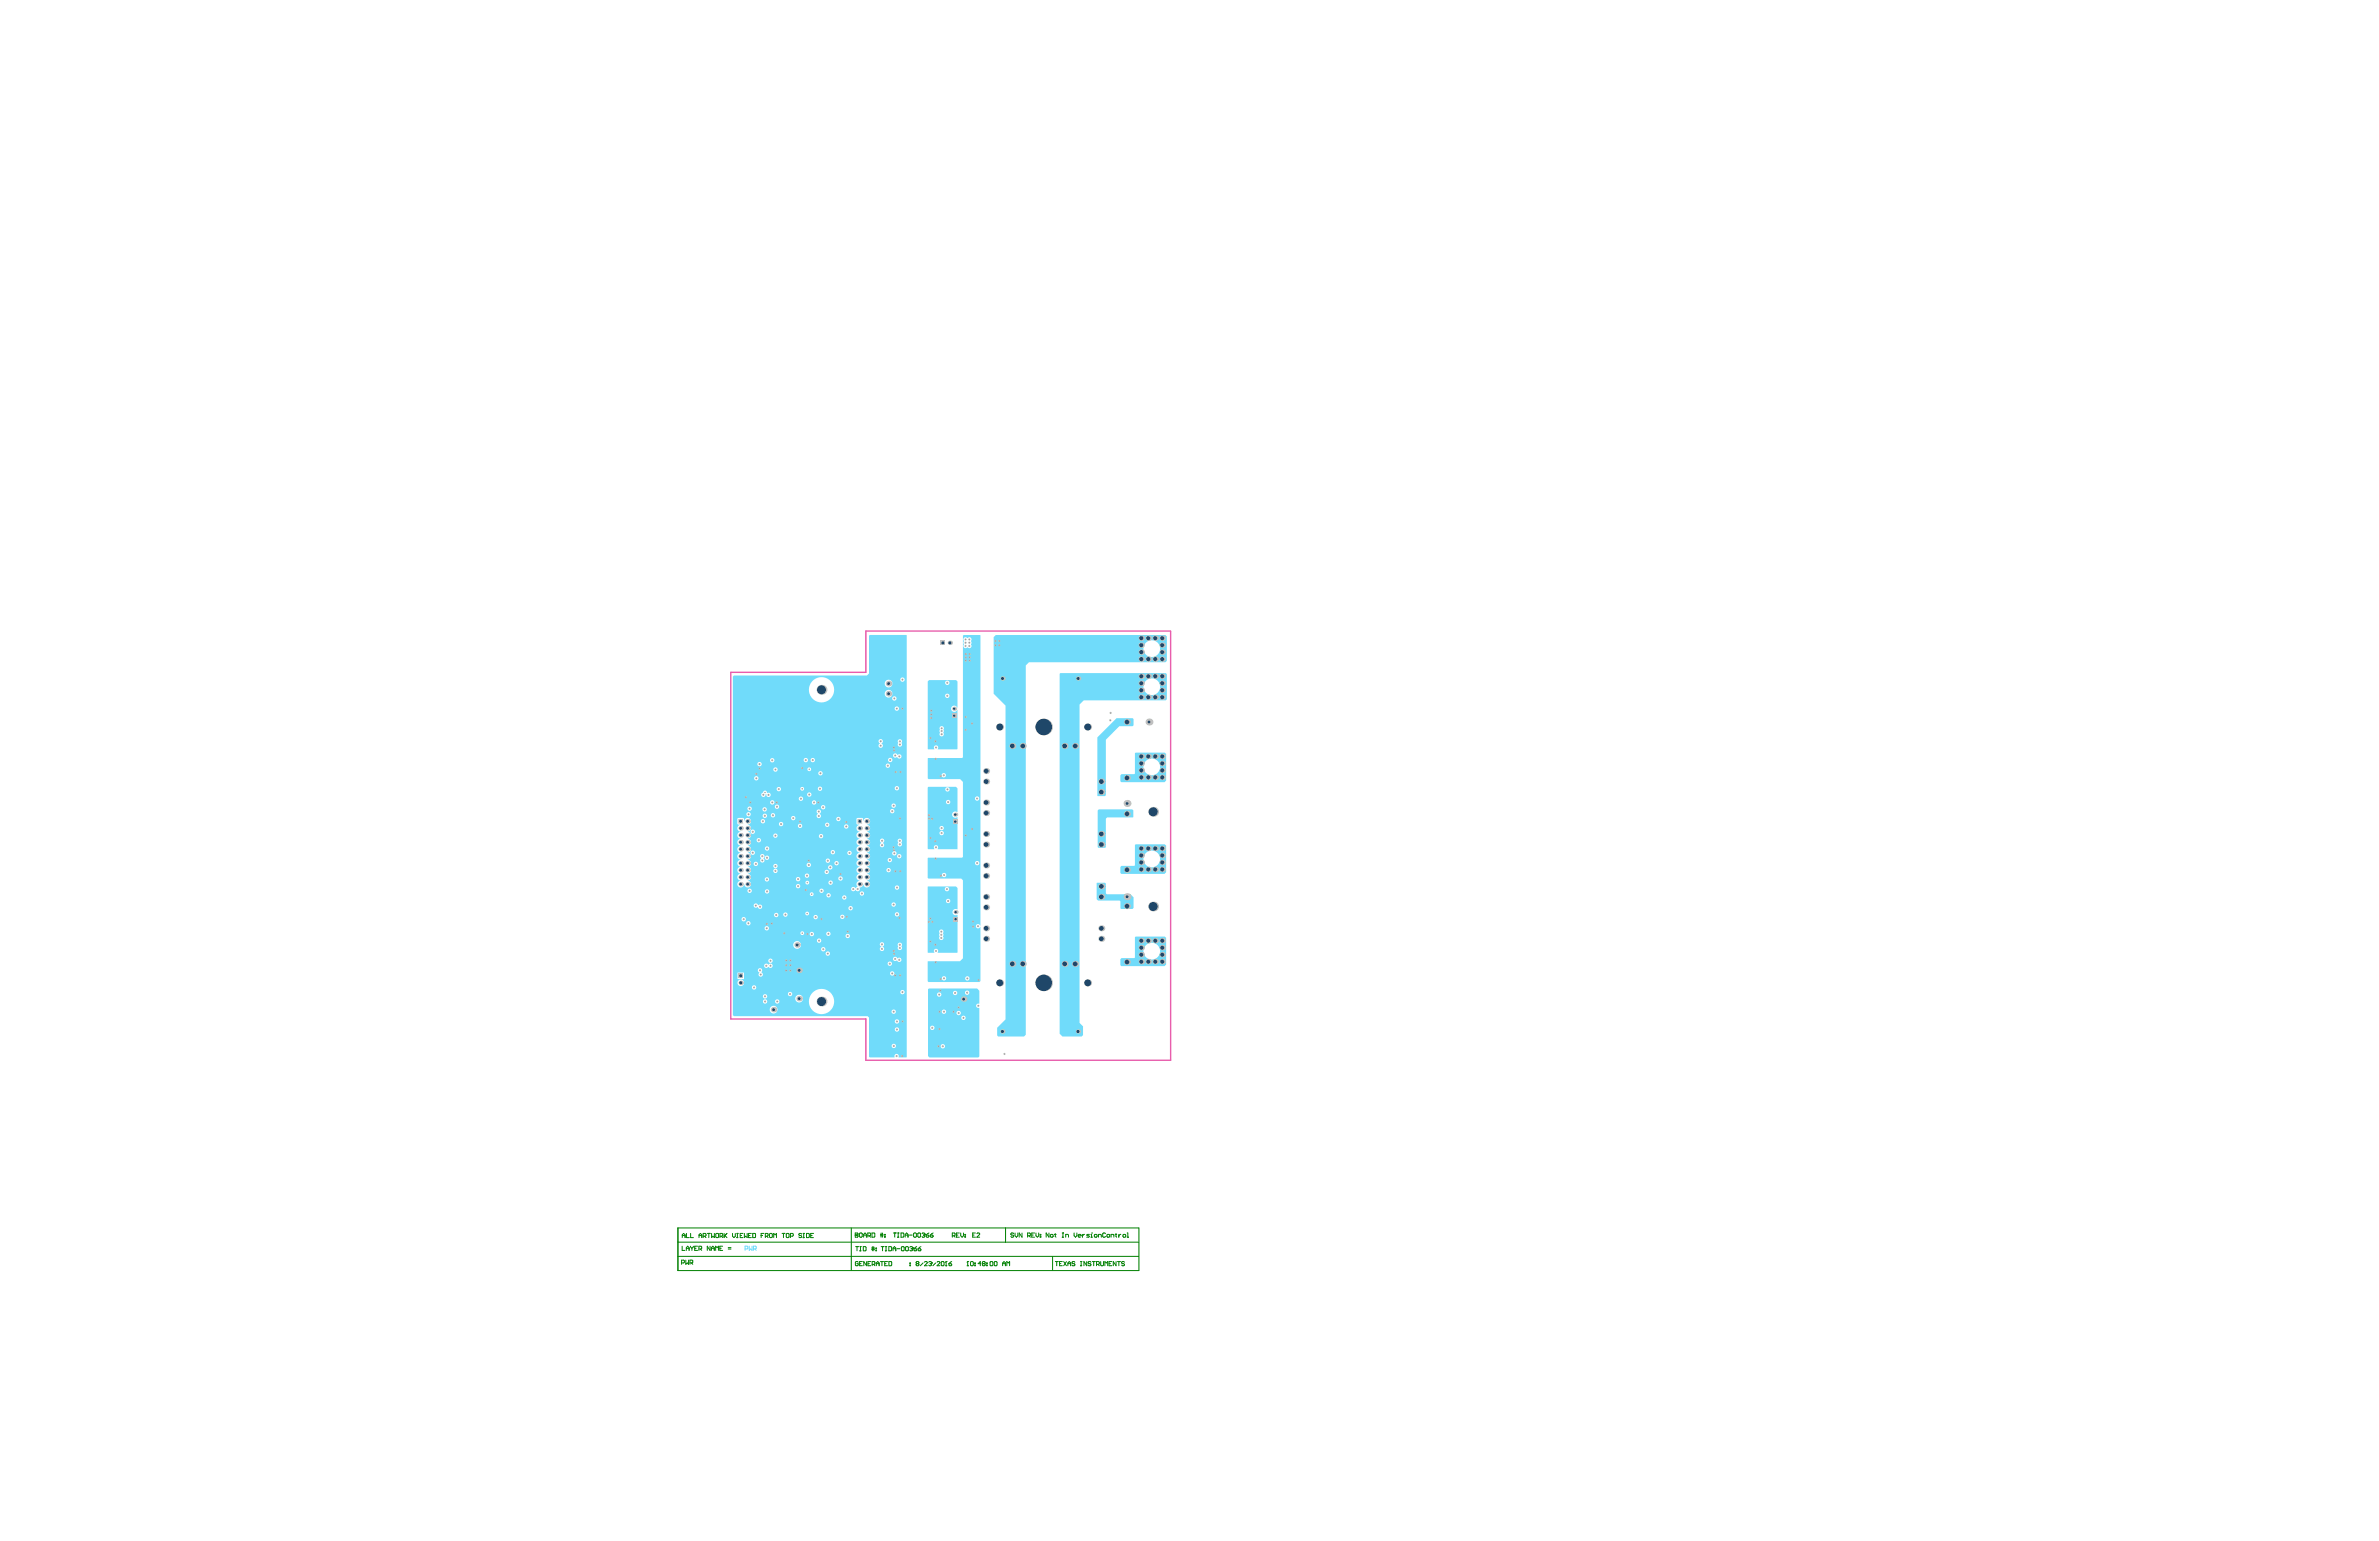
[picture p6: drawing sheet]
<svg xmlns="http://www.w3.org/2000/svg" width="864mm" height="559mm" viewBox="0 0 864 559" stroke-linecap="round" stroke-linejoin="round" font-family="sans-serif">
<path d="M265.3 244h49v-15h110.7v155.7h-110.7v-15h-49z" fill="none" stroke="#e85dac" stroke-width=".51"/>
<g fill="none" stroke="#008000" stroke-width=".36">
<path d="M246.1 455.9h167.3M246.1 450.7h167.3M247.4 458.3h.8l.2-.3-.2-.8h-.8v1.6M247.6 452.2v1.5h1M247.7 449.1v-1l.5-.6 .5 .6v1M247.7 448.3h1M248.9 457.2v1.6l.6-.5 .5 .5v-1.6M249.1 453.7v-1l.6-.5 .5 .5v1M249.1 453h1.1M249.2 447.5v1.6h1M250.5 458.3h.7l.3-.3-.3-.8h-.7v1.6M250.7 452.2l.5 .8"/>
<path d="M250.7 447.5v1.6h1M251 458.3l.5 .5M251.2 453v.7M251.7 452.2l-.5 .8M252.2 453h.5M253.2 452.2h-1v1.5h1M253.7 453.2h.8l.2-.2-.2-.8h-.8v1.5M253.7 449.1v-1l.6-.6 .5 .6v1M253.7 448.3h1.1M254.2 453.2l.5 .5M255.3 448.6h.7l.3-.3-.3-.8h-.7v1.6M255.8 448.6l.5 .5"/>
<path d="M256.8 447.5h1M257.3 447.5v1.6M257.8 452.2v1.5l-1-1.5v1.5M258.3 453h1M258.3 453.7v-1l.5-.5 .5 .5v1M258.3 447.5v1.6l.5-.5 .5 .5v-1.6M259.8 453.7v-1.5l.5 .5 .5-.5v1.5M259.8 447.8l.3-.3 .7 .3v1l-.2 .3-.8-.3zM261.3 453h.5M261.4 448.6h.7l.3-.3-.3-.8h-.7v1.6M261.9 448.6l.5 .5M262.3 452.2h-1v1.5h1"/>
<path d="M262.9 447.5v1.6M263.1 448.3l.8 .8M263.9 447.5l-1 1.1M264.4 453.2h1M264.4 452.7h1M265.9 447.5v1.1l.5 .5 .5-.5v-1.1M267.4 449.1h.5M267.4 447.5h.5M267.7 447.5v1.6M268.7 448.3h.5M269.7 447.5h-1v1.6h1M270.2 447.5v1.6l.5-.5 .5 .5v-1.6"/>
<path d="M271.7 448.3h.5M272.8 447.5h-1.1v1.6h1.1M273.3 447.5h.7l.3 .3v1l-.3 .3h-.7zM276.3 448.3h.5M277.3 447.5h-1v1.6M277.8 448.6h.8l.2-.8-.2-.3h-.8v1.6M278.3 448.6l.5 .5M279.6 447.5l.8 .3v1l-.3 .3-.8-.3v-1zM280.9 449.1v-1.6l.5 .6 .5-.6v1.6M283.9 447.5h1M284.4 447.5v1.6M285.7 447.5l.7 .3v1l-.2 .3-.8-.3v-1z"/>
<path d="M286.9 448.6h.8l.3-.8-.3-.3h-.8v1.6M291 447.8l-.3-.3-.7 .3 .2 .5 .8 .3-.3 .5-.7-.3M291.5 449.1h.5M291.5 447.5h.5M291.8 447.5v1.6M292.8 447.5h.7l.3 .3v1l-.3 .3h-.7zM294.3 448.3h.5M295.3 447.5h-1v1.6h1M309 445.5v15.5M310.5 448.2h.1M310.5 447.4h.7l.3 .2-.3 .6 .3 .5-.3 .2h-.7zM310.5 448.2h.7"/>
<path d="M310.6 452.3h1M311.1 452.3v1.6M311.5 458l-.2-.2-.8 .2v1l.8 .3 .2-.8h-.5M312 447.6l.2-.2 .8 .2v1.1l-.3 .2-.7-.2zM312 458.5h.5M312.1 452.3h.5M312.1 453.9h.5M312.4 452.3v1.6M313.1 457.8h-1.1v1.5h1.1M313.4 452.3h.7l.3 .3v1l-.3 .3h-.7zM313.5 448.2h1M313.5 448.9v-1l.5-.5 .5 .5v1"/>
<path d="M314.6 457.8v1.5l-1-1.5v1.5M315 448.4h.8l.2-.8-.2-.2h-.8v1.5M315.1 458.5h.5M315.5 448.4l.5 .5M316.1 457.8h-1v1.5h1M316.4 452.8h1M316.4 453.4h1M316.5 447.4h.8l.3 .2v1.1l-.3 .2h-.8zM316.6 458.8h.8l.2-.8-.2-.2h-.8v1.5M316.7 452.3v1.6M317.1 458.8l.5 .5M317.2 452.3v1.6"/>
<path d="M317.9 453.6l.3 .3zM317.9 452.8l.3 .3zM318.1 458.5h1M318.1 459.3v-1l.5-.5 .5 .5v1M319.6 447.9h1M319.6 448.4h1M319.6 457.8h1.1M319.8 447.4v1.5M319.9 452.3h1M320.1 457.8v1.5M320.3 447.4v1.5M320.4 452.3v1.6"/>
<path d="M321.1 448.7l.3 .2zM321.1 447.9l.3 .3zM321.2 458.5h.5M321.4 452.3h.5M321.4 453.9h.5M321.6 452.3v1.6M322.2 457.8h-1v1.5h1M322.6 452.3h.8l.3 .3v1l-.3 .3h-.8zM322.7 457.8h.7l.3 .2v1l-.3 .3h-.7zM324.2 453.1h1M324.2 453.9v-1.1l.5-.5 .5 .5v1.1M324.3 447.4h1"/>
<path d="M324.8 447.4v1.5M325.7 453.1h1M325.8 448.9h.5M325.8 447.4h.5M326.1 447.4v1.5M327.1 447.4h.7l.3 .2v1.1l-.3 .2h-.7zM327.5 452.3l.7 .3v1l-.2 .3-.8-.3v-1zM328.6 448.2h1M328.6 448.9v-1l.5-.5 .5 .5v1M329 452.3l.7 .3v1l-.2 .3-.8-.3v-1zM330.1 448.2h1M330.2 452.6l.8-.3 .3 .5"/>
<path d="M330.3 459l.2 .3zM330.3 458.3l.2 .2zM330.8 453.1h.2M331 453.1l.3 .3-.3 .5-.8-.3M331.3 452.8h.1M331.3 452.8l-.3 .3M331.8 453.1h.7l.3 .5-.8 .3zM331.9 447.4l.8 .2v1.1l-.3 .2-.8-.2v-1.1zM332.8 452.3l-1 .8M332.8 458.5l-.2-.2 .2-.5 .8 .2-.3 .5M332.8 458.5l-.2 .3 .2 .5 .8-.3-.3-.5M332.8 458.5h.5"/>
<path d="M333.3 453.1h.7l.3 .5-.8 .3zM333.4 447.4l.8 .2v1.1l-.3 .2-.7-.2v-1.1zM334.3 452.3l-1 .8M334.7 447.6l.7-.2 .3 .5M335.1 458.3l-1 1M335.2 448.2h.2M335.4 448.2l.3 .2-.3 .5-.7-.2M335.6 458l.3-.2 .7 .2-1 1.3h1M335.7 447.9h.1M335.7 447.9l-.3 .3M336.2 448.2h.8l.2 .5-.7 .2zM337.1 458l.8-.2 .2 .5"/>
<path d="M337.2 447.4l-1 .8M337.6 458.5h.3M337.7 448.2h.8l.2 .5-.7 .2zM337.9 458.5l.2 .3-.2 .5-.8-.3M338.1 458.3h.1M338.1 458.3l-.2 .2M338.7 447.4l-1 .8M339.7 458.3l-1.1 1M340.2 458l.2-.2 .8 .2-1 1.3h1M341.7 458l.2-.2 .8 .2v1l-.3 .3-.7-.3zM343.2 459.3h.5M343.5 457.8h.1"/>
<path d="M343.5 457.8v1.5M343.5 457.8l-.3 .2M344.5 458.5h.7l.3 .5-.8 .3zM345.5 457.8l-1 .7M345.7 448.4h.8l.2-.8-.2-.2h-.8v1.5M346.2 448.4l.5 .5M347.2 448.2h.5M348.2 447.4h-1v1.5h1M348.7 447.4v1l.5 .5 .6-.5v-1M350.3 448.7l.2 .2zM350.3 447.9l.2 .3zM351 459.3h.5"/>
<path d="M351.3 457.8h.1M351.3 457.8v1.5M351.3 457.8l-.3 .2M352.3 458l.3-.2 .7 .2v1l-.2 .3-.8-.3zM353.1 448.2h.5M353.8 459l.3 .3zM353.8 458.3l.3 .2zM354.1 447.4h-1v1.5h1M354.6 447.6l.3-.2 .7 .2-1 1.3h1M356.1 458.5h-1l.8-.7v1.5M356.9 458.5l-.3-.2 .3-.5 .7 .2-.2 .5M356.9 458.5l-.3 .3 .3 .5 .7-.3-.2-.5"/>
<path d="M356.9 458.5h.5M358.1 459l.3 .3zM358.1 458.3l.3 .2zM359.4 458l.3-.2 .7 .2v1l-.2 .3-.8-.3zM360.9 458l.3-.2 .7 .2v1l-.2 .3-.8-.3zM364 459.3v-1l.5-.5 .5 .5v1M364 458.5h1M365 445.6v5.2M365.5 459.3v-1.5l.5 .5 .5-.5v1.5M368 447.6l-.3-.2-.8 .2 .3 .6 .8 .2-.3 .5-.8-.2M368.5 447.4v1l.5 .5 .5-.5v-1M371 447.4v1.5l-1-1.5v1.5"/>
<path d="M373 448.4h.8l.2-.8-.2-.2h-.8v1.5M373.5 448.4l.5 .5M374.5 448.2h.6M375.6 447.4h-1.1v1.5h1.1M376.1 447.4v1l.5 .5 .5-.5v-1M377.6 448.7l.2 .2zM377.6 447.9l.2 .3zM380.8 447.4v1.5l-1-1.5v1.5M381.5 447.9l.8 .3-.3 .7-.7-.2zM382.1 455.9v5.1M382.8 447.9h.5M383.1 447.6v1.1l.2 .2"/>
<path d="M383.1 457.8h1M383.6 457.8v1.5M384.6 458.5h.5M385.6 448.9h.5M385.6 447.4h.5M385.6 457.8h-1v1.5h1M385.9 447.4v1.5M386.1 457.8l1 1.5M386.9 448.9v-1h.7l.3 .3v.7M387.1 457.8l-1 1.5M387.7 458.5h1M387.7 459.3v-1l.5-.5 .5 .5v1"/>
<path d="M389.9 447.4v1l.5 .5 .5-.5v-1M390.2 458l-.3-.2-.7 .2 .2 .5 .8 .3-.3 .5-.7-.3M391.4 448.4h1l-.2-.5-.8 .3 .3 .7h.5M392.2 457.8h.5M392.2 459.3h.5M392.5 457.8v1.5M392.9 447.9v1M393.7 447.9l-.8 .5M394.5 457.8v1.5l-1-1.5v1.5M395.5 447.9h-.8l-.2 .3 1 .5-.3 .2h-.7M396 448.9h.5M396 447.9h.2v1"/>
<path d="M396 458l-.2-.2-.8 .2 .3 .5 .7 .3-.2 .5-.8-.3M396.2 447.4h.1M396.5 457.8h1M397 457.8v1.5M397.5 447.9l.8 .3-.3 .7-.7-.2zM398 458.8h.8l.3-.8-.3-.2h-.8v1.5M398.5 458.8l.6 .5M398.8 448.9v-1h.7l.3 .3v.7M399.6 457.8v1.2l.2 .3 .8-.3v-1.2M401.1 459.3v-1.5l.5 .5 .5-.5v1.5M401.3 447.6l-.2-.2-.8 .2v1.1l.2 .2 .8-.2M402.1 447.9l.7 .3-.2 .7-.8-.2z"/>
<path d="M402.6 458.5h.5M403.3 448.9v-1h.8l.2 .3v.7M403.6 457.8h-1v1.5h1M404.9 447.9h.5M405.1 447.6v1.1l.3 .2M405.1 457.8v1.5l-1-1.5v1.5M405.6 457.8h1.1M406.1 447.9v1M406.1 457.8v1.5M406.9 447.9l-.8 .5M407.9 447.9l.8 .3-.3 .7-.8-.2zM408.2 458l-.3-.2-.7 .2 .2 .5 .8 .3-.3 .5-.7-.3"/>
<path d="M409.2 448.9h.5M409.2 447.4h.2v1.5M246.1 461h167.3v-15.4h-167.3v15.4"/>
</g>
<g fill="#70dbfa">
<path d="M398.2 320.3h2.9l.3 .3v3.6l.4 .3h8.6l1.1 1.1v3.8l-.4 .4h-4.1l-.3-.2v-2.6l-.2-.2h-7.9l-.5-.5z"/>
<path d="M405.3 260.6h5.9a3.1 3.1 0 0 1 0 2.9h-4.9l-4.9 4.9v20.2l-.3 .3h-2.6l-.2-21.3z"/>
<path d="M398.9 293.7h12.1l.4 .4-.1 2.5h-9.4l-.5 .5v10.3l-.2 .2h-2.5l-.2-.2v-13.3z"/>
<path d="M412.2 339.8l10.7 .1 .4 .4v9.7l-.6 .6h-15.7l-.3-.4v-2.1l.4-.5h4.7l.2-.2v-7.3zM415.1 345.1a3 3 0 0 0 6 0 3 3 0 0 0-6 0z"/>
<path d="M412.2 306.4h10.7l.4 .4v9.7l-.6 .6h-15.7l-.3-.4v-2.1l.4-.4h4.7l.2-.2v-7.4zM415.1 311.7a3 3 0 0 0 6 0 3 3 0 0 0-6 0z"/>
<path d="M412.2 273.1l10.7 .1 .4 .4v9.6l-.6 .6h-15.7l-.3-.3v-2.2l.4-.4h4.7l.2-.2v-7.4zM415.1 278.3a3 3 0 0 0 6 0 3 3 0 0 0-6 0z"/>
<path d="M336.9 321.6h10.1l.6 .6v7.7a1.21 1.21 0 0 0-1.8 1.1 1.21 1.21 0 0 0 1.8 1v13.6l-7.2 .1a.86 .86 0 0 0 0-1.2 .86 .86 0 0 0-1.2 0 .86 .86 0 0 0 0 1.2l-2.4-.1zM343 322.6a.79 .79 0 0 0 1.5 0 .79 .79 0 0 0-1.5 0zM343.4 326.9a.8 .8 0 0 0 1.6 0 .8 .8 0 0 0-1.6 0zM341.1 337.5l-.2 .5 .2 1.7a.87 .87 0 0 0 0 1.2 .87 .87 0 0 0 1.2 0 .87 .87 0 0 0 0-1.2l.2-.5-.2-.6a.8 .8 0 0 0 0-1.1 .8 .8 0 0 0-1.2 0z"/>
<path d="M337.2 358.7h17.5l.8 .8v4.6a.86 .86 0 0 0-1.2 .8 .86 .86 0 0 0 1.2 .8v17.6l-.4 .4h-17.7l-.5-.5v-24.2zM350.3 360.2a.8 .8 0 0 0 1.6 0 .8 .8 0 0 0-1.6 0zM345.9 360.3a.8 .8 0 0 0 1.6 0 .8 .8 0 0 0-1.6 0zM340.1 360.9a.8 .8 0 0 0 1.6 0 .8 .8 0 0 0-1.6 0zM341.9 367.1a.8 .8 0 0 0 1.6 0 .8 .8 0 0 0-1.6 0zM347.2 367.6a.8 .8 0 0 0 1.6 0 .8 .8 0 0 0-1.6 0zM349 369.3a.79 .79 0 0 0 1.5 0 .79 .79 0 0 0-1.5 0zM337.6 373a.8 .8 0 0 0 1.6 0 .8 .8 0 0 0-1.6 0zM341.5 379.6a.79 .79 0 0 0 1.5 0 .79 .79 0 0 0-1.5 0z"/>
<path d="M337.3 246.8h9.8l.5 .5v9.5a1.17 1.17 0 0 0-1.7-.8 1.17 1.17 0 0 0-.4 1.8 1.17 1.17 0 0 0 1.9-.1l.2-.1v14.1l-7.2 .2a.86 .86 0 0 0 0-1.2 .86 .86 0 0 0-1.2 0 .86 .86 0 0 0 0 1.2l-2.4-.1v-24.5zM343.1 247.8a.8 .8 0 0 0 1.6 0 .8 .8 0 0 0-1.6 0zM343.1 252.5a.8 .8 0 0 0 1.6 0 .8 .8 0 0 0-1.6 0zM341.3 263.7l-.2 .6 .1 1.4a.87 .87 0 0 0 0 1.3 .87 .87 0 0 0 1.2 0 .87 .87 0 0 0 .1-1.3l-.1-.9a.79 .79 0 0 0 0-1.1 .79 .79 0 0 0-1.1 0z"/>
<path d="M337 285.5h10l.6 .6v8.5a1.21 1.21 0 0 0-1.7 .2 1.21 1.21 0 0 0 0 1.6 1.21 1.21 0 0 0 1.7 .1v11.6h-7.2a.86 .86 0 0 0 0-1.2 .86 .86 0 0 0-1.2 0 .86 .86 0 0 0 0 1.2l-2.4-.2v-22.1zM343.1 286.4a.8 .8 0 0 0 1.6 0 .8 .8 0 0 0-1.6 0zM343.4 291a.8 .8 0 0 0 1.6 0 .8 .8 0 0 0-1.6 0zM341 300.5a.8 .8 0 0 0 1.6 0 .8 .8 0 0 0-1.6 0zM341 302.3a.8 .8 0 0 0 1.6 0 .8 .8 0 0 0-1.6 0z"/>
<path d="M349.8 230.4l6.1 .2v105.3a.86 .86 0 0 0-1.3-.5 .86 .86 0 0 0 0 1.4 .86 .86 0 0 0 1.3-.5v19.7l-.4 .3h-18.4l-.3-.3 .1-7.2h11.6l1.1-1.1v-28.3l-.7-.6h-11.9l-.2-.3 .1-7.3h12.4l.3-.3v-27.2l-1.1-1h-11.4l-.3-.3v-7.2l12.5-.2 .3-.2v-44.1zM349.9 231.5l-.2 .5 .2 1.7a.91 .91 0 0 0 .1 1.3 .91 .91 0 0 0 1.3-.1 .85 .85 0 0 0 1.2 0 .85 .85 0 0 0 0-1.2l.2-.5-.2-.5a.91 .91 0 0 0-.1-1.3 .91 .91 0 0 0-1.3 .1l-.6-.3zM341.8 281.3a.8 .8 0 0 0 1.6 0 .8 .8 0 0 0-1.6 0zM353.9 289.8a.8 .8 0 0 0 1.6 0 .8 .8 0 0 0-1.6 0zM353.9 313.2a.8 .8 0 0 0 1.6 0 .8 .8 0 0 0-1.6 0zM341.9 317.5a.8 .8 0 0 0 1.6 0 .8 .8 0 0 0-1.6 0zM341.9 355a.8 .8 0 0 0 1.6 0 .8 .8 0 0 0-1.6 0zM350.4 355a.79 .79 0 0 0 1.5 0 .79 .79 0 0 0-1.5 0z"/>
<path d="M266.4 245.1h48.3l.8-.8v-13.6l.2-.3 13.5 .1v153.1l-3 .1a.86 .86 0 0 0-.7-1.3 .86 .86 0 0 0-.8 1.3h-9l-.2-.3v-14.2l-.5-.5h-48.6l-.4-.4v-122.8zM293.6 250.3a4.6 4.6 0 0 0 9.2 0 4.6 4.6 0 0 0-9.2 0zM326.8 246.6a.8 .8 0 0 0 1.6 0 .8 .8 0 0 0-1.6 0zM321.2 248a1.41 1.41 0 0 0 2.8 0 1.41 1.41 0 0 0-2.8 0zM321.2 251.7a1.41 1.41 0 0 0 2.8 0 1.41 1.41 0 0 0-2.8 0zM323.9 253.4a.8 .8 0 0 0 1.6 0 .8 .8 0 0 0-1.6 0zM324.8 257.1a.79 .79 0 0 0 1.5 0 .79 .79 0 0 0-1.5 0zM326.1 268.4l-.2 .6 .2 .6a.8 .8 0 0 0 0 1.1 .8 .8 0 0 0 1.1 0 .8 .8 0 0 0 0-1.1 .79 .79 0 0 0 0-1.1 .79 .79 0 0 0-1.1-.1zM319.1 268.4a.94 .94 0 0 0 .3 1.4 .79 .79 0 0 0-.3 1.3 .79 .79 0 0 0 1.2 0 .79 .79 0 0 0-.3-1.3v-.1a.79 .79 0 0 0 .4-1.2 .79 .79 0 0 0-1.3-.1zM324.4 273.6a.85 .85 0 0 0 .1 1.2 .85 .85 0 0 0 1.2-.1 .82 .82 0 0 0 1.2 .3 .82 .82 0 0 0 .1-1.3 .82 .82 0 0 0-1.3 .2 .79 .79 0 0 0-1.3-.3zM322.4 275.8a.8 .8 0 0 0 1.6 0 .8 .8 0 0 0-1.6 0zM294.2 275.8a.8 .8 0 0 0 1.6 0 .8 .8 0 0 0-1.6 0zM291.7 275.8a.8 .8 0 0 0 1.6 0 .8 .8 0 0 0-1.6 0zM279.5 275.9a.8 .8 0 0 0 1.6 0 .8 .8 0 0 0-1.6 0zM274.9 277.3a.8 .8 0 0 0 1.6 0 .8 .8 0 0 0-1.6 0zM321.5 277.8a.8 .8 0 0 0 1.6 0 .8 .8 0 0 0-1.6 0zM293.1 279.1a.7 .7 0 0 0 1.4 0 .7 .7 0 0 0-1.4 0zM280.7 279.2a.8 .8 0 0 0 1.6 0 .8 .8 0 0 0-1.6 0zM297 280.6a.8 .8 0 0 0 1.6 0 .8 .8 0 0 0-1.6 0zM273.7 282.4a.8 .8 0 0 0 1.6 0 .8 .8 0 0 0-1.6 0zM324.8 286a.8 .8 0 0 0 1.6 0 .8 .8 0 0 0-1.6 0zM290.5 286.2a.7 .7 0 0 0 1.4 0 .7 .7 0 0 0-1.4 0zM296.9 286.2a.8 .8 0 0 0 1.6 0 .8 .8 0 0 0-1.6 0zM281.9 286.3a.8 .8 0 0 0 1.6 0 .8 .8 0 0 0-1.6 0zM293 288.3a.8 .8 0 0 0 1.6 0 .8 .8 0 0 0-1.6 0zM277.2 287.1l-.2 .5a.79 .79 0 0 0-.7 .9 .79 .79 0 0 0 1 .7 .79 .79 0 0 0 .6-1l.2-.1a.82 .82 0 0 0 .5 1.2 .82 .82 0 0 0 1.1-.7 .82 .82 0 0 0-.9-.9h-.4a.69 .69 0 0 0-.3-.7 .69 .69 0 0 0-.9 .1zM289.9 289.8a.8 .8 0 0 0 1.6 0 .8 .8 0 0 0-1.6 0zM279.6 291.2a.79 .79 0 0 0 1.5 0 .79 .79 0 0 0-1.5 0zM294.7 291.2a.8 .8 0 0 0 1.6 0 .8 .8 0 0 0-1.6 0zM323.6 292.3a.8 .8 0 0 0 1.6 0 .8 .8 0 0 0-1.6 0zM281.3 292.7a.79 .79 0 0 0 1.5 0 .79 .79 0 0 0-1.5 0zM298 292.9a.8 .8 0 0 0 1.6 0 .8 .8 0 0 0-1.6 0zM271.3 293.4a.8 .8 0 0 0 1.6 0 .8 .8 0 0 0-1.6 0zM276.8 293.7a.8 .8 0 0 0 1.6 0 .8 .8 0 0 0-1.6 0zM323.1 294.3a.8 .8 0 0 0 1.6 0 .8 .8 0 0 0-1.6 0zM270.9 295.5a.8 .8 0 0 0 1.6 0 .8 .8 0 0 0-1.6 0zM279.8 295.8a.8 .8 0 0 0 1.6 0 .8 .8 0 0 0-1.6 0zM276.8 296a.8 .8 0 0 0 1.6 0 .8 .8 0 0 0-1.6 0zM296.7 293.9a.94 .94 0 0 0 .2 1.4 .79 .79 0 0 0-.3 1.3 .79 .79 0 0 0 1.2 0 .79 .79 0 0 0-.3-1.3v-.1a.79 .79 0 0 0 .4-1.2 .79 .79 0 0 0-1.2-.1zM287.2 296.9a.8 .8 0 0 0 1.6 0 .8 .8 0 0 0-1.6 0zM311 296.9l-.1 2 1.1 .3a1.35 1.35 0 0 0-1.1 1.4 1.35 1.35 0 0 0 1.1 1.3 1.28 1.28 0 0 0-1.1 1.2 1.28 1.28 0 0 0 1.1 1.3 1.28 1.28 0 0 0-1.1 1.3 1.28 1.28 0 0 0 1.1 1.2 1.28 1.28 0 0 0-1.1 1.3 1.28 1.28 0 0 0 1.1 1.3 1.28 1.28 0 0 0-1.1 1.2 1.28 1.28 0 0 0 1.1 1.3 1.28 1.28 0 0 0-1.1 1.3 1.28 1.28 0 0 0 1.1 1.2 1.28 1.28 0 0 0-1.1 1.3 1.28 1.28 0 0 0 1.1 1.3 1.28 1.28 0 0 0-1.1 1.2 1.28 1.28 0 0 0 1.1 1.3 1.31 1.31 0 0 0-1 .9 1.31 1.31 0 0 0 .2 1.3l-.6 .5a.86 .86 0 0 0-1.3-.4 .86 .86 0 0 0 0 1.4 .86 .86 0 0 0 1.3-.4 .84 .84 0 0 0 1.2 .4 .84 .84 0 0 0 .2-1.3 1.45 1.45 0 0 0 1.4-1.1 1.25 1.25 0 0 0 1.4 1.1 1.25 1.25 0 0 0 1.1-1.3 1.25 1.25 0 0 0-1.2-1.2 1.28 1.28 0 0 0 1.2-1.3 1.28 1.28 0 0 0-1.2-1.3 1.28 1.28 0 0 0 1.2-1.2 1.28 1.28 0 0 0-1.2-1.3 1.28 1.28 0 0 0 1.2-1.3 1.28 1.28 0 0 0-1.2-1.2 1.28 1.28 0 0 0 1.2-1.3 1.28 1.28 0 0 0-1.2-1.3 1.28 1.28 0 0 0 1.2-1.2 1.28 1.28 0 0 0-1.2-1.3 1.28 1.28 0 0 0 1.2-1.3 1.28 1.28 0 0 0-1.2-1.2 1.28 1.28 0 0 0 1.2-1.3 1.28 1.28 0 0 0-1.2-1.3 1.28 1.28 0 0 0 1.2-1.2 1.28 1.28 0 0 0-1.2-1.3 1.25 1.25 0 0 0 1.1-1.3 1.25 1.25 0 0 0-1.2-1.2 1.25 1.25 0 0 0-1.3 1.2l-.2-1.1zM267.8 296.9l-.1 2 1 .3a1.35 1.35 0 0 0-1 1.4 1.35 1.35 0 0 0 1.1 1.3 1.28 1.28 0 0 0-1.1 1.2 1.28 1.28 0 0 0 1.1 1.3 1.28 1.28 0 0 0-1.1 1.3 1.28 1.28 0 0 0 1.1 1.2 1.28 1.28 0 0 0-1.1 1.3 1.28 1.28 0 0 0 1.1 1.3 1.28 1.28 0 0 0-1.1 1.2 1.28 1.28 0 0 0 1.1 1.3 1.28 1.28 0 0 0-1.1 1.3 1.28 1.28 0 0 0 1.1 1.2 1.28 1.28 0 0 0-1.1 1.3 1.28 1.28 0 0 0 1.1 1.3 1.28 1.28 0 0 0-1.1 1.2 1.28 1.28 0 0 0 1.1 1.3 1.25 1.25 0 0 0-1.1 1.3 1.25 1.25 0 0 0 1.3 1.2 1.25 1.25 0 0 0 1.2-1.2 1.25 1.25 0 0 0 1.3 1.1 1.25 1.25 0 0 0 1.2-1.3 1.25 1.25 0 0 0-1.2-1.2 1.28 1.28 0 0 0 1.1-1.3 1.28 1.28 0 0 0-1.1-1.3 1.28 1.28 0 0 0 1.1-1.2 1.28 1.28 0 0 0-1.1-1.3 1.28 1.28 0 0 0 1.1-1.3 1.28 1.28 0 0 0-1.1-1.2 1.28 1.28 0 0 0 1.1-1.3 1.28 1.28 0 0 0-1.1-1.3 1.28 1.28 0 0 0 1.1-1.2 1.28 1.28 0 0 0-1.1-1.3 1.28 1.28 0 0 0 1.1-1.3 1.28 1.28 0 0 0-1.1-1.2 1.28 1.28 0 0 0 1.1-1.3 1.28 1.28 0 0 0-1.1-1.3 1.28 1.28 0 0 0 1.1-1.2 1.28 1.28 0 0 0-1.1-1.3 1.25 1.25 0 0 0 1.1-1.3 1.25 1.25 0 0 0-1.3-1.2 1.25 1.25 0 0 0-1.2 1.2l-.3-1.1zM303.6 297.2a.79 .79 0 0 0 1.5 0 .79 .79 0 0 0-1.5 0zM276.1 298a.8 .8 0 0 0 1.6 0 .8 .8 0 0 0-1.6 0zM282.7 299a.8 .8 0 0 0 1.6 0 .8 .8 0 0 0-1.6 0zM299.5 299.3a.8 .8 0 0 0 1.6 0 .8 .8 0 0 0-1.6 0zM289.6 299.7a.8 .8 0 0 0 1.6 0 .8 .8 0 0 0-1.6 0zM306.4 299.9a.8 .8 0 0 0 1.6 0 .8 .8 0 0 0-1.6 0zM272.5 301.8a.79 .79 0 0 0 1.5 0 .79 .79 0 0 0-1.5 0zM280.7 303.2a.8 .8 0 0 0 1.6 0 .8 .8 0 0 0-1.6 0zM297.3 303.4a.79 .79 0 0 0 1.5 0 .79 .79 0 0 0-1.5 0zM274.6 304.9a.8 .8 0 0 0 1.6 0 .8 .8 0 0 0-1.6 0zM326.1 304.5l-.3 .6 .3 .5a.86 .86 0 0 0-.1 1.3 .86 .86 0 0 0 1.3 0 .86 .86 0 0 0-.1-1.3 .79 .79 0 0 0 0-1.1 .79 .79 0 0 0-1.1 0zM319.7 304.5a.94 .94 0 0 0 .2 1.4 .79 .79 0 0 0-.4 1.2 .79 .79 0 0 0 1.3 .1 .79 .79 0 0 0-.3-1.3v-.1a.79 .79 0 0 0 .4-1.2 .79 .79 0 0 0-1.2-.1zM277.7 307.9a.79 .79 0 0 0 1.5 0 .79 .79 0 0 0-1.5 0zM301.5 309.2a.8 .8 0 0 0 1.6 0 .8 .8 0 0 0-1.6 0zM272.5 309.4a.79 .79 0 0 0 1.5 0 .79 .79 0 0 0-1.5 0zM307.6 309.5a.8 .8 0 0 0 1.6 0 .8 .8 0 0 0-1.6 0zM323.9 309.6a.8 .8 0 0 0 1.6 0 .8 .8 0 0 0-1.6 0zM325.6 310.7a.8 .8 0 0 0 1.6 0 .8 .8 0 0 0-1.6 0zM277.6 311.2a.8 .8 0 0 0 1.6 0 .8 .8 0 0 0-1.6 0zM322.2 312.1a.8 .8 0 0 0 1.6 0 .8 .8 0 0 0-1.6 0zM276.2 310.1a.95 .95 0 0 0 .2 1.4 .83 .83 0 0 0-.1 1.3 .83 .83 0 0 0 1.3-.2 .83 .83 0 0 0-.5-1.2 .79 .79 0 0 0 .3-1.2 .79 .79 0 0 0-1.2-.1zM299.7 312.3a.8 .8 0 0 0 1.6 0 .8 .8 0 0 0-1.6 0zM302.9 313.2a.8 .8 0 0 0 1.6 0 .8 .8 0 0 0-1.6 0zM273.6 313.5a.8 .8 0 0 0 1.6 0 .8 .8 0 0 0-1.6 0zM292.8 313.8a.8 .8 0 0 0 1.6 0 .8 .8 0 0 0-1.6 0zM280.7 314.2a.8 .8 0 0 0 1.6 0 .8 .8 0 0 0-1.6 0zM300.6 314.7a.8 .8 0 0 0 1.6 0 .8 .8 0 0 0-1.6 0zM321.8 315.7a.8 .8 0 0 0 1.6 0 .8 .8 0 0 0-1.6 0zM280.7 316a.8 .8 0 0 0 1.6 0 .8 .8 0 0 0-1.6 0zM299.3 316.4a.8 .8 0 0 0 1.6 0 .8 .8 0 0 0-1.6 0zM292.2 317.7a.79 .79 0 0 0 1.5 0 .79 .79 0 0 0-1.5 0zM304.3 318.8a.8 .8 0 0 0 1.6 0 .8 .8 0 0 0-1.6 0zM288.9 319a.8 .8 0 0 0 1.6 0 .8 .8 0 0 0-1.6 0zM277.6 319.1a.8 .8 0 0 0 1.6 0 .8 .8 0 0 0-1.6 0zM292.4 320.3a.69 .69 0 0 0 1.3 0 .69 .69 0 0 0-1.3 0zM300.7 320.3a.8 .8 0 0 0 1.6 0 .8 .8 0 0 0-1.6 0zM288.9 321.5a.8 .8 0 0 0 1.6 0 .8 .8 0 0 0-1.6 0zM324.8 322.1a.8 .8 0 0 0 1.6 0 .8 .8 0 0 0-1.6 0zM297.4 323.2a.8 .8 0 0 0 1.6 0 .8 .8 0 0 0-1.6 0zM271.3 323.2a.8 .8 0 0 0 1.6 0 .8 .8 0 0 0-1.6 0zM277.7 323.5a.79 .79 0 0 0 1.5 0 .79 .79 0 0 0-1.5 0zM312.1 324.2a.8 .8 0 0 0 1.6 0 .8 .8 0 0 0-1.6 0zM294 324.5a.69 .69 0 0 0 1.3 0 .69 .69 0 0 0-1.3 0zM300 324.9a.8 .8 0 0 0 1.6 0 .8 .8 0 0 0-1.6 0zM305.7 325.7a.8 .8 0 0 0 1.6 0 .8 .8 0 0 0-1.6 0zM323.6 328.2a.8 .8 0 0 0 1.6 0 .8 .8 0 0 0-1.6 0zM273.8 328a.85 .85 0 0 0 .1 1.2 .85 .85 0 0 0 1.2-.1 .79 .79 0 0 0 1.1 .6 .79 .79 0 0 0 .3-1.2 .79 .79 0 0 0-1.2 0h-.2a.79 .79 0 0 0-.5-.7 .79 .79 0 0 0-.8 .2zM308 329.6a.8 .8 0 0 0 1.6 0 .8 .8 0 0 0-1.6 0zM292.3 331.5a.7 .7 0 0 0 1.4 0 .7 .7 0 0 0-1.4 0zM324.8 331.8a.8 .8 0 0 0 1.6 0 .8 .8 0 0 0-1.6 0zM284.3 331.9a.8 .8 0 0 0 1.6 0 .8 .8 0 0 0-1.6 0zM281 332a.8 .8 0 0 0 1.6 0 .8 .8 0 0 0-1.6 0zM305 332.7a.8 .8 0 0 0 1.6 0 .8 .8 0 0 0-1.6 0zM295.3 332.8a.8 .8 0 0 0 1.6 0 .8 .8 0 0 0-1.6 0zM269.2 333.5a.8 .8 0 0 0 1.6 0 .8 .8 0 0 0-1.6 0zM270.9 335a.8 .8 0 0 0 1.6 0 .8 .8 0 0 0-1.6 0zM277.5 336.8a.8 .8 0 0 0 1.6 0 .8 .8 0 0 0-1.6 0zM290.5 338.6a.7 .7 0 0 0 1.4 0 .7 .7 0 0 0-1.4 0zM299.9 338.8a.8 .8 0 0 0 1.6 0 .8 .8 0 0 0-1.6 0zM293.9 338.9a.8 .8 0 0 0 1.6 0 .8 .8 0 0 0-1.6 0zM306.9 339.6a.8 .8 0 0 0 1.6 0 .8 .8 0 0 0-1.6 0zM296.5 341.3a.8 .8 0 0 0 1.6 0 .8 .8 0 0 0-1.6 0zM287.9 342.9a1.45 1.45 0 0 0 2.9 0 1.45 1.45 0 0 0-2.9 0zM326.1 342.3l-.3 .5 .3 .6a.83 .83 0 0 0 .1 1.2 .83 .83 0 0 0 1.1-.1 .83 .83 0 0 0 0-1.2 .79 .79 0 0 0-.1-1.1 .79 .79 0 0 0-1.1 .1zM319.6 342.1a.96 .96 0 0 0 .3 1.5 .82 .82 0 0 0-.2 1.3 .82 .82 0 0 0 1.3-.2 .82 .82 0 0 0-.6-1.2 .81 .81 0 0 0 .5-1.2 .81 .81 0 0 0-1.3-.2zM298.1 344.4a.8 .8 0 0 0 1.6 0 .8 .8 0 0 0-1.6 0zM299.7 346a.8 .8 0 0 0 1.6 0 .8 .8 0 0 0-1.6 0zM324.4 347.4a.85 .85 0 0 0 .1 1.2 .85 .85 0 0 0 1.2-.1 .82 .82 0 0 0 1.2 .3 .82 .82 0 0 0 .1-1.3 .82 .82 0 0 0-1.3 .2 .79 .79 0 0 0-1.3-.3zM278.9 348.6a.8 .8 0 0 0 1.6 0 .8 .8 0 0 0-1.6 0zM277.6 349.9a.84 .84 0 0 0 .2 1.2 .84 .84 0 0 0 1.2-.3 .83 .83 0 0 0 1.3 .1 .83 .83 0 0 0-.2-1.3 .83 .83 0 0 0-1.2 .5 .79 .79 0 0 0-1.3-.2zM322.2 349.7a.8 .8 0 0 0 1.6 0 .8 .8 0 0 0-1.6 0zM323.1 353.2a.8 .8 0 0 0 1.6 0 .8 .8 0 0 0-1.6 0zM275.3 351.5a.96 .96 0 0 0 .4 1.5 .82 .82 0 0 0 .1 1.2 .82 .82 0 0 0 1.2-.4 .82 .82 0 0 0-.6-1 .8 .8 0 0 0 .1-1.2 .8 .8 0 0 0-1.2-.1zM267.7 352.9v2.4h2.4v-2.4zM267.7 356.6a1.2 1.2 0 0 0 2.4 0 1.2 1.2 0 0 0-2.4 0zM293.6 363.4a4.6 4.6 0 0 0 9.2 0 4.6 4.6 0 0 0-9.2 0zM272.9 358.3a.8 .8 0 0 0 1.6 0 .8 .8 0 0 0-1.6 0zM326.8 360a.8 .8 0 0 0 1.6 0 .8 .8 0 0 0-1.6 0zM286 360.7a.8 .8 0 0 0 1.6 0 .8 .8 0 0 0-1.6 0zM276.9 361.5a.8 .8 0 0 0 1.6 0 .8 .8 0 0 0-1.6 0zM288.7 362.4a1.41 1.41 0 0 0 2.8 0 1.41 1.41 0 0 0-2.8 0zM281.4 363.4a.79 .79 0 0 0 1.5 0 .79 .79 0 0 0-1.5 0zM276.9 363.4a.8 .8 0 0 0 1.6 0 .8 .8 0 0 0-1.6 0zM279.4 366.4a1.41 1.41 0 0 0 2.8 0 1.41 1.41 0 0 0-2.8 0zM323.6 367.1a.8 .8 0 0 0 1.6 0 .8 .8 0 0 0-1.6 0zM324.8 370.6a.8 .8 0 0 0 1.6 0 .8 .8 0 0 0-1.6 0zM324.8 373.6a.8 .8 0 0 0 1.6 0 .8 .8 0 0 0-1.6 0zM323.7 379.5a.8 .8 0 0 0 1.6 0 .8 .8 0 0 0-1.6 0z"/>
<path d="M361.5 230.4h61.6l.5 .5v8.9l-.5 .5h-49.6l-1.1 1.1v134.1l-.7 .6h-9.3l-.4-.4v-2.8l3-3v-113.9l-4.3-4.3v-20.5zM415.1 235.4a3 3 0 0 0 6 0 3 3 0 0 0-6 0z"/>
<path d="M384.9 244.2h38.3l.4 .4v9.1l-.4 .4h-29.8l-1.5 1.5v115.6l1.3 1.2v3.2l-.6 .5h-6.9l-1-1v-130.6zM415.1 249.2a3 3 0 0 0 6 0 3 3 0 0 0-6 0z"/>
</g>
<path d="M270.5 453.2h.7l.3-.3-.3-.7h-.7v1.5M272 452.2v1.5l.5-.5 .5 .5v-1.5M273.5 453.2h.8l.2-.3-.2-.7h-.8v1.5M274 453.2l.5 .5" fill="none" stroke="#70dbfa" stroke-width=".36"/>
<circle cx="326.4" cy="348.3" r=".41" fill="#c0c0c0"/>
<circle cx="326.4" cy="348.3" r=".2" fill="#a6968d"/>
<circle cx="326.4" cy="310.7" r=".41" fill="#c0c0c0"/>
<circle cx="326.4" cy="310.7" r=".2" fill="#a6968d"/>
<circle cx="291.2" cy="338.6" r=".3" fill="#c0c0c0"/>
<circle cx="291.2" cy="338.6" r=".15" fill="#a6968d"/>
<circle cx="293" cy="331.5" r=".3" fill="#c0c0c0"/>
<circle cx="293" cy="331.5" r=".15" fill="#a6968d"/>
<circle cx="284.7" cy="338.6" r=".41" fill="#c0c0c0"/>
<circle cx="284.7" cy="338.6" r=".2" fill="#a6968d"/>
<circle cx="294.7" cy="324.5" r=".3" fill="#c0c0c0"/>
<circle cx="294.7" cy="324.5" r=".15" fill="#a6968d"/>
<circle cx="293.1" cy="320.3" r=".3" fill="#c0c0c0"/>
<circle cx="293.1" cy="320.3" r=".15" fill="#a6968d"/>
<circle cx="293.8" cy="279.1" r=".3" fill="#c0c0c0"/>
<circle cx="293.8" cy="279.1" r=".15" fill="#a6968d"/>
<circle cx="291.2" cy="286.2" r=".3" fill="#c0c0c0"/>
<circle cx="291.2" cy="286.2" r=".15" fill="#a6968d"/>
<circle cx="275.7" cy="277.3" r=".41" fill="#c0c0c0"/>
<circle cx="275.7" cy="277.3" r=".2" fill="#a6968d"/>
<circle cx="277.7" cy="287.5" r=".3" fill="#c0c0c0"/>
<circle cx="277.7" cy="287.5" r=".15" fill="#a6968d"/>
<circle cx="304.4" cy="297.2" r=".41" fill="#c0c0c0"/>
<circle cx="304.4" cy="297.2" r=".2" fill="#a6968d"/>
<circle cx="322.6" cy="315.7" r=".41" fill="#c0c0c0"/>
<circle cx="322.6" cy="315.7" r=".2" fill="#a6968d"/>
<circle cx="326.8" cy="316.1" r=".41" fill="#c0c0c0"/>
<circle cx="326.8" cy="316.1" r=".2" fill="#a6968d"/>
<circle cx="325" cy="316.1" r=".41" fill="#c0c0c0"/>
<circle cx="325" cy="316.1" r=".2" fill="#a6968d"/>
<circle cx="325" cy="353.9" r=".41" fill="#c0c0c0"/>
<circle cx="325" cy="353.9" r=".2" fill="#a6968d"/>
<circle cx="326.7" cy="353.9" r=".41" fill="#c0c0c0"/>
<circle cx="326.8" cy="353.9" r=".2" fill="#a6968d"/>
<circle cx="325" cy="348" r=".41" fill="#c0c0c0"/>
<circle cx="325" cy="348" r=".2" fill="#a6968d"/>
<circle cx="324.6" cy="346.1" r=".41" fill="#c0c0c0"/>
<circle cx="324.6" cy="346.1" r=".2" fill="#a6968d"/>
<circle cx="324.4" cy="345" r=".41" fill="#c0c0c0"/>
<circle cx="324.4" cy="345" r=".2" fill="#a6968d"/>
<circle cx="324.7" cy="309.6" r=".41" fill="#c0c0c0"/>
<circle cx="324.7" cy="309.6" r=".2" fill="#a6968d"/>
<circle cx="324.5" cy="308.5" r=".41" fill="#c0c0c0"/>
<circle cx="324.5" cy="308.5" r=".2" fill="#a6968d"/>
<circle cx="324.4" cy="307.5" r=".41" fill="#c0c0c0"/>
<circle cx="324.4" cy="307.5" r=".2" fill="#a6968d"/>
<circle cx="324.5" cy="271.2" r=".41" fill="#c0c0c0"/>
<circle cx="324.5" cy="271.2" r=".2" fill="#a6968d"/>
<circle cx="324.6" cy="272.3" r=".41" fill="#c0c0c0"/>
<circle cx="324.6" cy="272.3" r=".2" fill="#a6968d"/>
<circle cx="325" cy="274.1" r=".41" fill="#c0c0c0"/>
<circle cx="325" cy="274.1" r=".2" fill="#a6968d"/>
<circle cx="326.9" cy="280.1" r=".41" fill="#c0c0c0"/>
<circle cx="326.9" cy="280.1" r=".2" fill="#a6968d"/>
<circle cx="288" cy="296.9" r=".41" fill="#c0c0c0"/>
<circle cx="288" cy="296.9" r=".2" fill="#a6968d"/>
<circle cx="273.3" cy="301.8" r=".41" fill="#c0c0c0"/>
<circle cx="273.3" cy="301.8" r=".2" fill="#a6968d"/>
<circle cx="273.3" cy="309.4" r=".41" fill="#c0c0c0"/>
<circle cx="273.3" cy="309.4" r=".2" fill="#a6968d"/>
<circle cx="301.4" cy="314.7" r=".41" fill="#c0c0c0"/>
<circle cx="301.4" cy="314.7" r=".2" fill="#a6968d"/>
<circle cx="298.2" cy="323.2" r=".41" fill="#c0c0c0"/>
<circle cx="298.2" cy="323.2" r=".2" fill="#a6968d"/>
<circle cx="301.5" cy="320.3" r=".41" fill="#c0c0c0"/>
<circle cx="301.5" cy="320.3" r=".2" fill="#a6968d"/>
<circle cx="303.7" cy="313.2" r=".41" fill="#c0c0c0"/>
<circle cx="303.7" cy="313.2" r=".2" fill="#a6968d"/>
<circle cx="278.5" cy="307.9" r=".41" fill="#c0c0c0"/>
<circle cx="278.5" cy="307.9" r=".2" fill="#a6968d"/>
<circle cx="281.5" cy="314.2" r=".41" fill="#c0c0c0"/>
<circle cx="281.5" cy="314.2" r=".2" fill="#a6968d"/>
<circle cx="281.5" cy="316" r=".41" fill="#c0c0c0"/>
<circle cx="281.5" cy="316" r=".2" fill="#a6968d"/>
<circle cx="298.2" cy="333.5" r=".41" fill="#c0c0c0"/>
<circle cx="298.2" cy="333.5" r=".2" fill="#a6968d"/>
<circle cx="351.2" cy="355" r=".41" fill="#c0c0c0"/>
<circle cx="351.2" cy="355" r=".2" fill="#a6968d"/>
<circle cx="351.1" cy="360.2" r=".41" fill="#c0c0c0"/>
<circle cx="351.1" cy="360.2" r=".2" fill="#a6968d"/>
<circle cx="342.7" cy="355" r=".41" fill="#c0c0c0"/>
<circle cx="342.7" cy="355" r=".2" fill="#a6968d"/>
<circle cx="355" cy="336.1" r=".41" fill="#c0c0c0"/>
<circle cx="355" cy="336.1" r=".2" fill="#a6968d"/>
<circle cx="354.7" cy="313.2" r=".41" fill="#c0c0c0"/>
<circle cx="354.7" cy="313.2" r=".2" fill="#a6968d"/>
<circle cx="354.7" cy="289.8" r=".41" fill="#c0c0c0"/>
<circle cx="354.7" cy="289.8" r=".2" fill="#a6968d"/>
<circle cx="355.3" cy="355.6" r=".41" fill="#c0c0c0"/>
<circle cx="355.3" cy="355.6" r=".2" fill="#a6968d"/>
<circle cx="346.7" cy="360.3" r=".41" fill="#c0c0c0"/>
<circle cx="346.7" cy="360.3" r=".2" fill="#a6968d"/>
<circle cx="341.5" cy="355.3" r=".41" fill="#c0c0c0"/>
<circle cx="341.5" cy="355.3" r=".2" fill="#a6968d"/>
<circle cx="353.2" cy="334.4" r=".41" fill="#c0c0c0"/>
<circle cx="353.2" cy="334.4" r=".2" fill="#a6968d"/>
<circle cx="353.3" cy="336.3" r=".41" fill="#c0c0c0"/>
<circle cx="353.3" cy="336.3" r=".2" fill="#a6968d"/>
<circle cx="352.9" cy="262.5" r=".41" fill="#c0c0c0"/>
<circle cx="352.9" cy="262.5" r=".2" fill="#a6968d"/>
<circle cx="350.6" cy="264.8" r=".41" fill="#c0c0c0"/>
<circle cx="350.6" cy="264.8" r=".2" fill="#a6968d"/>
<circle cx="350.6" cy="260.2" r=".41" fill="#c0c0c0"/>
<circle cx="350.6" cy="260.2" r=".2" fill="#a6968d"/>
<circle cx="339.8" cy="345" r=".41" fill="#c0c0c0"/>
<circle cx="339.8" cy="345" r=".2" fill="#a6968d"/>
<circle cx="339.8" cy="307.5" r=".41" fill="#c0c0c0"/>
<circle cx="339.8" cy="307.5" r=".2" fill="#a6968d"/>
<circle cx="320.2" cy="305.1" r=".41" fill="#c0c0c0"/>
<circle cx="320.2" cy="305.1" r=".2" fill="#a6968d"/>
<circle cx="339.8" cy="271.2" r=".41" fill="#c0c0c0"/>
<circle cx="339.8" cy="271.2" r=".2" fill="#a6968d"/>
<circle cx="325.6" cy="331.8" r=".41" fill="#c0c0c0"/>
<circle cx="325.6" cy="331.8" r=".2" fill="#a6968d"/>
<circle cx="349.7" cy="369.3" r=".41" fill="#c0c0c0"/>
<circle cx="349.7" cy="369.3" r=".2" fill="#a6968d"/>
<circle cx="348" cy="367.6" r=".41" fill="#c0c0c0"/>
<circle cx="348" cy="367.6" r=".2" fill="#a6968d"/>
<circle cx="346.1" cy="367.1" r=".41" fill="#c0c0c0"/>
<circle cx="346.1" cy="367.1" r=".2" fill="#a6968d"/>
<circle cx="343.7" cy="322.6" r=".41" fill="#c0c0c0"/>
<circle cx="343.7" cy="322.6" r=".2" fill="#a6968d"/>
<circle cx="343.9" cy="286.4" r=".41" fill="#c0c0c0"/>
<circle cx="343.9" cy="286.4" r=".2" fill="#a6968d"/>
<circle cx="326.6" cy="342.8" r=".41" fill="#c0c0c0"/>
<circle cx="326.6" cy="342.8" r=".2" fill="#a6968d"/>
<circle cx="326.6" cy="344" r=".41" fill="#c0c0c0"/>
<circle cx="326.6" cy="344" r=".2" fill="#a6968d"/>
<circle cx="320.2" cy="344.3" r=".41" fill="#c0c0c0"/>
<circle cx="320.2" cy="344.3" r=".2" fill="#a6968d"/>
<circle cx="320.2" cy="342.7" r=".41" fill="#c0c0c0"/>
<circle cx="320.2" cy="342.7" r=".2" fill="#a6968d"/>
<circle cx="320.2" cy="306.7" r=".41" fill="#c0c0c0"/>
<circle cx="320.2" cy="306.7" r=".2" fill="#a6968d"/>
<circle cx="319.7" cy="269" r=".41" fill="#c0c0c0"/>
<circle cx="319.7" cy="269" r=".2" fill="#a6968d"/>
<circle cx="319.7" cy="270.6" r=".41" fill="#c0c0c0"/>
<circle cx="319.7" cy="270.6" r=".2" fill="#a6968d"/>
<circle cx="277.6" cy="296" r=".41" fill="#c0c0c0"/>
<circle cx="277.6" cy="296" r=".2" fill="#a6968d"/>
<circle cx="277.6" cy="293.7" r=".41" fill="#c0c0c0"/>
<circle cx="277.6" cy="293.7" r=".2" fill="#a6968d"/>
<circle cx="271.7" cy="295.5" r=".41" fill="#c0c0c0"/>
<circle cx="271.7" cy="295.5" r=".2" fill="#a6968d"/>
<circle cx="272.1" cy="293.4" r=".41" fill="#c0c0c0"/>
<circle cx="272.1" cy="293.4" r=".2" fill="#a6968d"/>
<circle cx="272.4" cy="291.1" r=".41" fill="#c0c0c0"/>
<circle cx="272.4" cy="291.1" r=".2" fill="#a6968d"/>
<circle cx="270.7" cy="289.2" r=".41" fill="#c0c0c0"/>
<circle cx="270.7" cy="289.2" r=".2" fill="#a6968d"/>
<circle cx="339.6" cy="269" r=".41" fill="#c0c0c0"/>
<circle cx="339.6" cy="269" r=".2" fill="#a6968d"/>
<circle cx="337.7" cy="267.8" r=".41" fill="#c0c0c0"/>
<circle cx="337.7" cy="267.8" r=".2" fill="#a6968d"/>
<circle cx="337.8" cy="304.1" r=".41" fill="#c0c0c0"/>
<circle cx="337.8" cy="304.1" r=".2" fill="#a6968d"/>
<circle cx="339.5" cy="342.8" r=".41" fill="#c0c0c0"/>
<circle cx="339.5" cy="342.8" r=".2" fill="#a6968d"/>
<circle cx="337.7" cy="341.6" r=".41" fill="#c0c0c0"/>
<circle cx="337.7" cy="341.6" r=".2" fill="#a6968d"/>
<circle cx="323" cy="349.7" r=".41" fill="#c0c0c0"/>
<circle cx="323" cy="349.7" r=".2" fill="#a6968d"/>
<circle cx="323.9" cy="353.2" r=".41" fill="#c0c0c0"/>
<circle cx="323.9" cy="353.2" r=".2" fill="#a6968d"/>
<circle cx="323" cy="312.1" r=".41" fill="#c0c0c0"/>
<circle cx="323" cy="312.1" r=".2" fill="#a6968d"/>
<circle cx="326.5" cy="274.5" r=".41" fill="#c0c0c0"/>
<circle cx="326.5" cy="274.5" r=".2" fill="#a6968d"/>
<circle cx="323.2" cy="275.8" r=".41" fill="#c0c0c0"/>
<circle cx="323.2" cy="275.8" r=".2" fill="#a6968d"/>
<circle cx="327.6" cy="257.1" r=".41" fill="#c0c0c0"/>
<circle cx="327.6" cy="257.1" r=".2" fill="#a6968d"/>
<circle cx="341.8" cy="264.3" r=".41" fill="#c0c0c0"/>
<circle cx="341.8" cy="264.3" r=".2" fill="#a6968d"/>
<circle cx="341.8" cy="266.4" r=".41" fill="#c0c0c0"/>
<circle cx="341.8" cy="266.4" r=".2" fill="#a6968d"/>
<circle cx="343.9" cy="252.5" r=".41" fill="#c0c0c0"/>
<circle cx="343.9" cy="252.5" r=".2" fill="#a6968d"/>
<circle cx="338.1" cy="257.9" r=".41" fill="#c0c0c0"/>
<circle cx="338.1" cy="257.9" r=".2" fill="#a6968d"/>
<circle cx="338.1" cy="259.2" r=".41" fill="#c0c0c0"/>
<circle cx="338.1" cy="259.2" r=".2" fill="#a6968d"/>
<circle cx="338" cy="260.5" r=".41" fill="#c0c0c0"/>
<circle cx="338" cy="260.5" r=".2" fill="#a6968d"/>
<circle cx="324.7" cy="253.4" r=".41" fill="#c0c0c0"/>
<circle cx="324.7" cy="253.4" r=".2" fill="#a6968d"/>
<circle cx="325.5" cy="257.1" r=".41" fill="#c0c0c0"/>
<circle cx="325.5" cy="257.1" r=".2" fill="#a6968d"/>
<circle cx="341.8" cy="300.5" r=".41" fill="#c0c0c0"/>
<circle cx="341.8" cy="300.5" r=".2" fill="#a6968d"/>
<circle cx="338.4" cy="297.1" r=".41" fill="#c0c0c0"/>
<circle cx="338.4" cy="297.1" r=".2" fill="#a6968d"/>
<circle cx="337.2" cy="297.1" r=".41" fill="#c0c0c0"/>
<circle cx="337.2" cy="297.1" r=".2" fill="#a6968d"/>
<circle cx="337.2" cy="295.8" r=".41" fill="#c0c0c0"/>
<circle cx="337.2" cy="295.8" r=".2" fill="#a6968d"/>
<circle cx="344.2" cy="291" r=".41" fill="#c0c0c0"/>
<circle cx="344.2" cy="291" r=".2" fill="#a6968d"/>
<circle cx="324.4" cy="292.3" r=".41" fill="#c0c0c0"/>
<circle cx="324.4" cy="292.3" r=".2" fill="#a6968d"/>
<circle cx="341.7" cy="338" r=".41" fill="#c0c0c0"/>
<circle cx="341.7" cy="338" r=".2" fill="#a6968d"/>
<circle cx="341.7" cy="339.2" r=".41" fill="#c0c0c0"/>
<circle cx="341.7" cy="339.2" r=".2" fill="#a6968d"/>
<circle cx="341.7" cy="340.3" r=".41" fill="#c0c0c0"/>
<circle cx="341.7" cy="340.3" r=".2" fill="#a6968d"/>
<circle cx="337.2" cy="334.5" r=".41" fill="#c0c0c0"/>
<circle cx="337.2" cy="334.5" r=".2" fill="#a6968d"/>
<circle cx="338.5" cy="334.5" r=".41" fill="#c0c0c0"/>
<circle cx="338.5" cy="334.5" r=".2" fill="#a6968d"/>
<circle cx="337.7" cy="333.3" r=".41" fill="#c0c0c0"/>
<circle cx="337.7" cy="333.3" r=".2" fill="#a6968d"/>
<circle cx="344.2" cy="326.9" r=".41" fill="#c0c0c0"/>
<circle cx="344.2" cy="326.9" r=".2" fill="#a6968d"/>
<circle cx="324.4" cy="328.2" r=".41" fill="#c0c0c0"/>
<circle cx="324.4" cy="328.2" r=".2" fill="#a6968d"/>
<circle cx="340.9" cy="360.9" r=".41" fill="#c0c0c0"/>
<circle cx="340.9" cy="360.9" r=".2" fill="#a6968d"/>
<circle cx="341.1" cy="367.1" r=".41" fill="#c0c0c0"/>
<circle cx="341.1" cy="367.1" r=".2" fill="#a6968d"/>
<circle cx="342.7" cy="367.1" r=".41" fill="#c0c0c0"/>
<circle cx="342.7" cy="367.1" r=".2" fill="#a6968d"/>
<circle cx="327.6" cy="246.6" r=".41" fill="#c0c0c0"/>
<circle cx="327.6" cy="246.6" r=".2" fill="#a6968d"/>
<circle cx="327.6" cy="360" r=".41" fill="#c0c0c0"/>
<circle cx="327.6" cy="360" r=".2" fill="#a6968d"/>
<circle cx="327.6" cy="370.6" r=".41" fill="#c0c0c0"/>
<circle cx="327.6" cy="370.6" r=".2" fill="#a6968d"/>
<circle cx="325.6" cy="370.6" r=".41" fill="#c0c0c0"/>
<circle cx="325.6" cy="370.6" r=".2" fill="#a6968d"/>
<circle cx="324.4" cy="367.1" r=".41" fill="#c0c0c0"/>
<circle cx="324.4" cy="367.1" r=".2" fill="#a6968d"/>
<circle cx="300.5" cy="346" r=".41" fill="#c0c0c0"/>
<circle cx="300.5" cy="346" r=".2" fill="#a6968d"/>
<circle cx="297.3" cy="341.3" r=".41" fill="#c0c0c0"/>
<circle cx="297.3" cy="341.3" r=".2" fill="#a6968d"/>
<circle cx="298.9" cy="344.4" r=".41" fill="#c0c0c0"/>
<circle cx="298.9" cy="344.4" r=".2" fill="#a6968d"/>
<circle cx="307.7" cy="338" r=".41" fill="#c0c0c0"/>
<circle cx="307.7" cy="338" r=".2" fill="#a6968d"/>
<circle cx="307.7" cy="339.6" r=".41" fill="#c0c0c0"/>
<circle cx="307.7" cy="339.6" r=".2" fill="#a6968d"/>
<circle cx="300.7" cy="338.8" r=".41" fill="#c0c0c0"/>
<circle cx="300.7" cy="338.8" r=".2" fill="#a6968d"/>
<circle cx="348" cy="365.6" r=".41" fill="#c0c0c0"/>
<circle cx="348" cy="365.6" r=".2" fill="#a6968d"/>
<circle cx="293.1" cy="338.9" r=".41" fill="#c0c0c0"/>
<circle cx="293.1" cy="338.9" r=".2" fill="#a6968d"/>
<circle cx="294.7" cy="338.9" r=".41" fill="#c0c0c0"/>
<circle cx="294.7" cy="338.9" r=".2" fill="#a6968d"/>
<circle cx="285.1" cy="331.9" r=".41" fill="#c0c0c0"/>
<circle cx="285.1" cy="331.9" r=".2" fill="#a6968d"/>
<circle cx="280.2" cy="335.1" r=".41" fill="#c0c0c0"/>
<circle cx="280.2" cy="335.1" r=".2" fill="#a6968d"/>
<circle cx="281.8" cy="332" r=".41" fill="#c0c0c0"/>
<circle cx="281.8" cy="332" r=".2" fill="#a6968d"/>
<circle cx="341.3" cy="359.4" r=".41" fill="#c0c0c0"/>
<circle cx="341.3" cy="359.4" r=".2" fill="#a6968d"/>
<circle cx="323.9" cy="294.3" r=".41" fill="#c0c0c0"/>
<circle cx="323.9" cy="294.3" r=".2" fill="#a6968d"/>
<circle cx="322.3" cy="277.8" r=".41" fill="#c0c0c0"/>
<circle cx="322.3" cy="277.8" r=".2" fill="#a6968d"/>
<circle cx="325.1" cy="280.1" r=".41" fill="#c0c0c0"/>
<circle cx="325.1" cy="280.1" r=".2" fill="#a6968d"/>
<circle cx="325.6" cy="322.1" r=".41" fill="#c0c0c0"/>
<circle cx="325.6" cy="322.1" r=".2" fill="#a6968d"/>
<circle cx="326.6" cy="333.1" r=".41" fill="#c0c0c0"/>
<circle cx="326.6" cy="333.1" r=".2" fill="#a6968d"/>
<circle cx="325.6" cy="286" r=".41" fill="#c0c0c0"/>
<circle cx="325.6" cy="286" r=".2" fill="#a6968d"/>
<circle cx="326.7" cy="297" r=".41" fill="#c0c0c0"/>
<circle cx="326.7" cy="297" r=".2" fill="#a6968d"/>
<circle cx="296.1" cy="332.8" r=".41" fill="#c0c0c0"/>
<circle cx="296.1" cy="332.8" r=".2" fill="#a6968d"/>
<circle cx="355.1" cy="364.9" r=".41" fill="#c0c0c0"/>
<circle cx="355.1" cy="364.9" r=".2" fill="#a6968d"/>
<circle cx="275.9" cy="329" r=".41" fill="#c0c0c0"/>
<circle cx="275.9" cy="329" r=".2" fill="#a6968d"/>
<circle cx="278.3" cy="335.2" r=".41" fill="#c0c0c0"/>
<circle cx="278.3" cy="335.2" r=".2" fill="#a6968d"/>
<circle cx="278.3" cy="336.8" r=".41" fill="#c0c0c0"/>
<circle cx="278.3" cy="336.8" r=".2" fill="#a6968d"/>
<circle cx="271.7" cy="335" r=".41" fill="#c0c0c0"/>
<circle cx="271.7" cy="335" r=".2" fill="#a6968d"/>
<circle cx="282.1" cy="292.7" r=".41" fill="#c0c0c0"/>
<circle cx="282.1" cy="292.7" r=".2" fill="#a6968d"/>
<circle cx="280.6" cy="295.8" r=".41" fill="#c0c0c0"/>
<circle cx="280.6" cy="295.8" r=".2" fill="#a6968d"/>
<circle cx="300.3" cy="299.3" r=".41" fill="#c0c0c0"/>
<circle cx="300.3" cy="299.3" r=".2" fill="#a6968d"/>
<circle cx="298" cy="303.4" r=".41" fill="#c0c0c0"/>
<circle cx="298" cy="303.4" r=".2" fill="#a6968d"/>
<circle cx="307.2" cy="299.9" r=".41" fill="#c0c0c0"/>
<circle cx="307.2" cy="299.9" r=".2" fill="#a6968d"/>
<circle cx="298.8" cy="292.9" r=".41" fill="#c0c0c0"/>
<circle cx="298.8" cy="292.9" r=".2" fill="#a6968d"/>
<circle cx="297.2" cy="296.1" r=".41" fill="#c0c0c0"/>
<circle cx="297.2" cy="296.1" r=".2" fill="#a6968d"/>
<circle cx="297.2" cy="294.5" r=".41" fill="#c0c0c0"/>
<circle cx="297.2" cy="294.5" r=".2" fill="#a6968d"/>
<circle cx="309.7" cy="322.6" r=".41" fill="#c0c0c0"/>
<circle cx="309.7" cy="322.6" r=".2" fill="#a6968d"/>
<circle cx="311.3" cy="322.6" r=".41" fill="#c0c0c0"/>
<circle cx="311.3" cy="322.6" r=".2" fill="#a6968d"/>
<circle cx="312.9" cy="324.2" r=".41" fill="#c0c0c0"/>
<circle cx="312.9" cy="324.2" r=".2" fill="#a6968d"/>
<circle cx="306.5" cy="325.7" r=".41" fill="#c0c0c0"/>
<circle cx="306.5" cy="325.7" r=".2" fill="#a6968d"/>
<circle cx="307.4" cy="332.7" r=".41" fill="#c0c0c0"/>
<circle cx="307.4" cy="332.7" r=".2" fill="#a6968d"/>
<circle cx="305.8" cy="332.7" r=".41" fill="#c0c0c0"/>
<circle cx="305.8" cy="332.7" r=".2" fill="#a6968d"/>
<circle cx="300.8" cy="324.9" r=".41" fill="#c0c0c0"/>
<circle cx="300.8" cy="324.9" r=".2" fill="#a6968d"/>
<circle cx="308.8" cy="329.6" r=".41" fill="#c0c0c0"/>
<circle cx="308.8" cy="329.6" r=".2" fill="#a6968d"/>
<circle cx="276.9" cy="298" r=".41" fill="#c0c0c0"/>
<circle cx="276.9" cy="298" r=".2" fill="#a6968d"/>
<circle cx="276.7" cy="310.7" r=".41" fill="#c0c0c0"/>
<circle cx="276.7" cy="310.7" r=".2" fill="#a6968d"/>
<circle cx="276.7" cy="312.2" r=".41" fill="#c0c0c0"/>
<circle cx="276.7" cy="312.2" r=".2" fill="#a6968d"/>
<circle cx="274.4" cy="313.5" r=".41" fill="#c0c0c0"/>
<circle cx="274.4" cy="313.5" r=".2" fill="#a6968d"/>
<circle cx="307.2" cy="298.3" r=".41" fill="#c0c0c0"/>
<circle cx="307.2" cy="298.3" r=".2" fill="#a6968d"/>
<circle cx="341.5" cy="281.6" r=".41" fill="#c0c0c0"/>
<circle cx="341.5" cy="281.6" r=".2" fill="#a6968d"/>
<circle cx="341.6" cy="317.8" r=".41" fill="#c0c0c0"/>
<circle cx="341.6" cy="317.8" r=".2" fill="#a6968d"/>
<circle cx="326.7" cy="269" r=".41" fill="#c0c0c0"/>
<circle cx="326.7" cy="269" r=".2" fill="#a6968d"/>
<circle cx="326.7" cy="270.2" r=".41" fill="#c0c0c0"/>
<circle cx="326.7" cy="270.2" r=".2" fill="#a6968d"/>
<circle cx="281.5" cy="303.2" r=".41" fill="#c0c0c0"/>
<circle cx="281.5" cy="303.2" r=".2" fill="#a6968d"/>
<circle cx="305.1" cy="318.8" r=".41" fill="#c0c0c0"/>
<circle cx="305.1" cy="318.8" r=".2" fill="#a6968d"/>
<circle cx="305.1" cy="317.2" r=".41" fill="#c0c0c0"/>
<circle cx="305.1" cy="317.2" r=".2" fill="#a6968d"/>
<circle cx="300.1" cy="316.4" r=".41" fill="#c0c0c0"/>
<circle cx="300.1" cy="316.4" r=".2" fill="#a6968d"/>
<circle cx="289.7" cy="321.5" r=".41" fill="#c0c0c0"/>
<circle cx="289.7" cy="321.5" r=".2" fill="#a6968d"/>
<circle cx="292.5" cy="322.9" r=".41" fill="#c0c0c0"/>
<circle cx="292.5" cy="322.9" r=".2" fill="#a6968d"/>
<circle cx="292.9" cy="317.7" r=".41" fill="#c0c0c0"/>
<circle cx="292.9" cy="317.7" r=".2" fill="#a6968d"/>
<circle cx="289.7" cy="319" r=".41" fill="#c0c0c0"/>
<circle cx="289.7" cy="319" r=".2" fill="#a6968d"/>
<circle cx="293.6" cy="313.8" r=".41" fill="#c0c0c0"/>
<circle cx="293.6" cy="313.8" r=".2" fill="#a6968d"/>
<circle cx="293.6" cy="312.3" r=".41" fill="#c0c0c0"/>
<circle cx="293.6" cy="312.3" r=".2" fill="#a6968d"/>
<circle cx="326.6" cy="306.4" r=".41" fill="#c0c0c0"/>
<circle cx="326.6" cy="306.4" r=".2" fill="#a6968d"/>
<circle cx="326.6" cy="305.1" r=".41" fill="#c0c0c0"/>
<circle cx="326.6" cy="305.1" r=".2" fill="#a6968d"/>
<circle cx="343.9" cy="247.8" r=".41" fill="#c0c0c0"/>
<circle cx="343.9" cy="247.8" r=".2" fill="#a6968d"/>
<circle cx="290.4" cy="298.1" r=".41" fill="#c0c0c0"/>
<circle cx="290.4" cy="298.1" r=".2" fill="#a6968d"/>
<circle cx="290.4" cy="299.7" r=".41" fill="#c0c0c0"/>
<circle cx="290.4" cy="299.7" r=".2" fill="#a6968d"/>
<circle cx="277.1" cy="288.4" r=".41" fill="#c0c0c0"/>
<circle cx="277.1" cy="288.4" r=".2" fill="#a6968d"/>
<circle cx="280.3" cy="291.2" r=".41" fill="#c0c0c0"/>
<circle cx="280.3" cy="291.2" r=".2" fill="#a6968d"/>
<circle cx="281.9" cy="291.2" r=".41" fill="#c0c0c0"/>
<circle cx="281.9" cy="291.2" r=".2" fill="#a6968d"/>
<circle cx="280.3" cy="275.9" r=".41" fill="#c0c0c0"/>
<circle cx="280.3" cy="275.9" r=".2" fill="#a6968d"/>
<circle cx="274.5" cy="280.8" r=".41" fill="#c0c0c0"/>
<circle cx="274.5" cy="280.8" r=".2" fill="#a6968d"/>
<circle cx="281.5" cy="279.2" r=".41" fill="#c0c0c0"/>
<circle cx="281.5" cy="279.2" r=".2" fill="#a6968d"/>
<circle cx="274.5" cy="282.4" r=".41" fill="#c0c0c0"/>
<circle cx="274.5" cy="282.4" r=".2" fill="#a6968d"/>
<circle cx="275.7" cy="278.9" r=".41" fill="#c0c0c0"/>
<circle cx="275.7" cy="278.9" r=".2" fill="#a6968d"/>
<circle cx="279" cy="288.4" r=".41" fill="#c0c0c0"/>
<circle cx="279" cy="288.4" r=".2" fill="#a6968d"/>
<circle cx="282.7" cy="286.3" r=".41" fill="#c0c0c0"/>
<circle cx="282.7" cy="286.3" r=".2" fill="#a6968d"/>
<circle cx="291.2" cy="278.7" r=".41" fill="#c0c0c0"/>
<circle cx="291.2" cy="278.7" r=".2" fill="#a6968d"/>
<circle cx="293.8" cy="288.3" r=".41" fill="#c0c0c0"/>
<circle cx="293.8" cy="288.3" r=".2" fill="#a6968d"/>
<circle cx="295.5" cy="291.2" r=".41" fill="#c0c0c0"/>
<circle cx="295.5" cy="291.2" r=".2" fill="#a6968d"/>
<circle cx="297.7" cy="286.2" r=".41" fill="#c0c0c0"/>
<circle cx="297.7" cy="286.2" r=".2" fill="#a6968d"/>
<circle cx="292.5" cy="275.8" r=".41" fill="#c0c0c0"/>
<circle cx="292.5" cy="275.8" r=".2" fill="#a6968d"/>
<circle cx="297.8" cy="280.6" r=".41" fill="#c0c0c0"/>
<circle cx="297.8" cy="280.6" r=".2" fill="#a6968d"/>
<circle cx="297.1" cy="291.2" r=".41" fill="#c0c0c0"/>
<circle cx="297.1" cy="291.2" r=".2" fill="#a6968d"/>
<circle cx="290.7" cy="289.8" r=".41" fill="#c0c0c0"/>
<circle cx="290.7" cy="289.8" r=".2" fill="#a6968d"/>
<circle cx="295" cy="275.8" r=".41" fill="#c0c0c0"/>
<circle cx="295" cy="275.8" r=".2" fill="#a6968d"/>
<circle cx="275.4" cy="304.9" r=".41" fill="#c0c0c0"/>
<circle cx="275.4" cy="304.9" r=".2" fill="#a6968d"/>
<circle cx="278.4" cy="311.2" r=".41" fill="#c0c0c0"/>
<circle cx="278.4" cy="311.2" r=".2" fill="#a6968d"/>
<circle cx="308.4" cy="309.5" r=".41" fill="#c0c0c0"/>
<circle cx="308.4" cy="309.5" r=".2" fill="#a6968d"/>
<circle cx="278.4" cy="319.1" r=".41" fill="#c0c0c0"/>
<circle cx="278.4" cy="319.1" r=".2" fill="#a6968d"/>
<circle cx="272.1" cy="323.2" r=".41" fill="#c0c0c0"/>
<circle cx="272.1" cy="323.2" r=".2" fill="#a6968d"/>
<circle cx="278.5" cy="323.5" r=".41" fill="#c0c0c0"/>
<circle cx="278.5" cy="323.5" r=".2" fill="#a6968d"/>
<circle cx="270" cy="333.5" r=".41" fill="#c0c0c0"/>
<circle cx="270" cy="333.5" r=".2" fill="#a6968d"/>
<circle cx="274.4" cy="328.6" r=".41" fill="#c0c0c0"/>
<circle cx="274.4" cy="328.6" r=".2" fill="#a6968d"/>
<circle cx="350.6" cy="303.1" r=".41" fill="#c0c0c0"/>
<circle cx="350.6" cy="303.1" r=".2" fill="#a6968d"/>
<circle cx="352.9" cy="300.8" r=".41" fill="#c0c0c0"/>
<circle cx="352.9" cy="300.8" r=".2" fill="#a6968d"/>
<circle cx="350.6" cy="239.7" r=".41" fill="#c0c0c0"/>
<circle cx="350.6" cy="239.7" r=".2" fill="#a6968d"/>
<circle cx="350.5" cy="232" r=".41" fill="#c0c0c0"/>
<circle cx="350.5" cy="232" r=".2" fill="#a6968d"/>
<circle cx="350.5" cy="234.4" r=".41" fill="#c0c0c0"/>
<circle cx="350.5" cy="234.4" r=".2" fill="#a6968d"/>
<circle cx="350.6" cy="237.3" r=".41" fill="#c0c0c0"/>
<circle cx="350.6" cy="237.3" r=".2" fill="#a6968d"/>
<circle cx="350.6" cy="238.5" r=".41" fill="#c0c0c0"/>
<circle cx="350.6" cy="238.5" r=".2" fill="#a6968d"/>
<circle cx="350.5" cy="233.2" r=".41" fill="#c0c0c0"/>
<circle cx="350.5" cy="233.2" r=".2" fill="#a6968d"/>
<circle cx="352" cy="239.7" r=".41" fill="#c0c0c0"/>
<circle cx="352" cy="239.7" r=".2" fill="#a6968d"/>
<circle cx="351.9" cy="232" r=".41" fill="#c0c0c0"/>
<circle cx="351.9" cy="232" r=".2" fill="#a6968d"/>
<circle cx="351.9" cy="234.4" r=".41" fill="#c0c0c0"/>
<circle cx="351.9" cy="234.4" r=".2" fill="#a6968d"/>
<circle cx="352" cy="237.3" r=".41" fill="#c0c0c0"/>
<circle cx="352" cy="237.3" r=".2" fill="#a6968d"/>
<circle cx="352" cy="238.5" r=".41" fill="#c0c0c0"/>
<circle cx="352" cy="238.5" r=".2" fill="#a6968d"/>
<circle cx="351.9" cy="233.2" r=".41" fill="#c0c0c0"/>
<circle cx="351.9" cy="233.2" r=".2" fill="#a6968d"/>
<circle cx="362.7" cy="232.6" r=".41" fill="#c0c0c0"/>
<circle cx="362.7" cy="232.6" r=".2" fill="#a6968d"/>
<circle cx="361.3" cy="232.6" r=".41" fill="#c0c0c0"/>
<circle cx="361.3" cy="232.6" r=".2" fill="#a6968d"/>
<circle cx="362.7" cy="234.1" r=".41" fill="#c0c0c0"/>
<circle cx="362.7" cy="234.1" r=".2" fill="#a6968d"/>
<circle cx="361.3" cy="234.1" r=".41" fill="#c0c0c0"/>
<circle cx="361.3" cy="234.1" r=".2" fill="#a6968d"/>
<circle cx="338.4" cy="373" r=".41" fill="#c0c0c0"/>
<circle cx="338.4" cy="373" r=".2" fill="#a6968d"/>
<circle cx="324.5" cy="379.5" r=".41" fill="#c0c0c0"/>
<circle cx="324.5" cy="379.5" r=".2" fill="#a6968d"/>
<circle cx="340.7" cy="379.6" r=".41" fill="#c0c0c0"/>
<circle cx="340.7" cy="379.6" r=".2" fill="#a6968d"/>
<circle cx="342.3" cy="379.6" r=".41" fill="#c0c0c0"/>
<circle cx="342.3" cy="379.6" r=".2" fill="#a6968d"/>
<circle cx="325.5" cy="383.2" r=".41" fill="#c0c0c0"/>
<circle cx="325.5" cy="383.2" r=".2" fill="#a6968d"/>
<circle cx="327.5" cy="383.2" r=".41" fill="#c0c0c0"/>
<circle cx="327.5" cy="383.2" r=".2" fill="#a6968d"/>
<circle cx="325.6" cy="373.6" r=".41" fill="#c0c0c0"/>
<circle cx="325.6" cy="373.6" r=".2" fill="#a6968d"/>
<circle cx="341" cy="373.4" r=".41" fill="#c0c0c0"/>
<circle cx="341" cy="373.4" r=".2" fill="#a6968d"/>
<circle cx="364.6" cy="382.4" r=".41" fill="#c0c0c0"/>
<circle cx="364.6" cy="382.4" r=".2" fill="#a6968d"/>
<circle cx="403.2" cy="258.7" r=".41" fill="#c0c0c0"/>
<circle cx="403.2" cy="258.7" r=".2" fill="#a6968d"/>
<circle cx="403" cy="261.4" r=".41" fill="#c0c0c0"/>
<circle cx="403" cy="261.4" r=".2" fill="#a6968d"/>
<circle cx="285.4" cy="352.2" r=".41" fill="#c0c0c0"/>
<circle cx="285.4" cy="352.2" r=".2" fill="#a6968d"/>
<circle cx="285.4" cy="350.3" r=".41" fill="#c0c0c0"/>
<circle cx="285.4" cy="350.3" r=".2" fill="#a6968d"/>
<circle cx="285.4" cy="348.5" r=".41" fill="#c0c0c0"/>
<circle cx="285.4" cy="348.5" r=".2" fill="#a6968d"/>
<circle cx="286.8" cy="360.7" r=".41" fill="#c0c0c0"/>
<circle cx="286.8" cy="360.7" r=".2" fill="#a6968d"/>
<circle cx="286.9" cy="352.2" r=".41" fill="#c0c0c0"/>
<circle cx="286.9" cy="352.2" r=".2" fill="#a6968d"/>
<circle cx="286.9" cy="350.3" r=".41" fill="#c0c0c0"/>
<circle cx="286.9" cy="350.3" r=".2" fill="#a6968d"/>
<circle cx="286.9" cy="348.5" r=".41" fill="#c0c0c0"/>
<circle cx="286.9" cy="348.5" r=".2" fill="#a6968d"/>
<circle cx="273.7" cy="358.3" r=".41" fill="#c0c0c0"/>
<circle cx="273.7" cy="358.3" r=".2" fill="#a6968d"/>
<circle cx="275.9" cy="352.1" r=".41" fill="#c0c0c0"/>
<circle cx="275.9" cy="352.1" r=".2" fill="#a6968d"/>
<circle cx="279.7" cy="350.4" r=".41" fill="#c0c0c0"/>
<circle cx="279.7" cy="350.4" r=".2" fill="#a6968d"/>
<circle cx="278.2" cy="350.4" r=".41" fill="#c0c0c0"/>
<circle cx="278.2" cy="350.4" r=".2" fill="#a6968d"/>
<circle cx="279.7" cy="348.6" r=".41" fill="#c0c0c0"/>
<circle cx="279.7" cy="348.6" r=".2" fill="#a6968d"/>
<circle cx="282.1" cy="363.4" r=".41" fill="#c0c0c0"/>
<circle cx="282.1" cy="363.4" r=".2" fill="#a6968d"/>
<circle cx="277.7" cy="363.4" r=".41" fill="#c0c0c0"/>
<circle cx="277.7" cy="363.4" r=".2" fill="#a6968d"/>
<circle cx="277.7" cy="361.5" r=".41" fill="#c0c0c0"/>
<circle cx="277.7" cy="361.5" r=".2" fill="#a6968d"/>
<circle cx="276.1" cy="353.6" r=".41" fill="#c0c0c0"/>
<circle cx="276.1" cy="353.6" r=".2" fill="#a6968d"/>
<circle cx="341.8" cy="265.3" r=".41" fill="#c0c0c0"/>
<circle cx="341.8" cy="265.3" r=".2" fill="#a6968d"/>
<circle cx="342.6" cy="281.3" r=".41" fill="#c0c0c0"/>
<circle cx="342.6" cy="281.3" r=".2" fill="#a6968d"/>
<circle cx="339.7" cy="275.4" r=".41" fill="#c0c0c0"/>
<circle cx="339.7" cy="275.4" r=".2" fill="#a6968d"/>
<circle cx="339.6" cy="311.6" r=".41" fill="#c0c0c0"/>
<circle cx="339.6" cy="311.6" r=".2" fill="#a6968d"/>
<circle cx="342.7" cy="317.5" r=".41" fill="#c0c0c0"/>
<circle cx="342.7" cy="317.5" r=".2" fill="#a6968d"/>
<circle cx="341.8" cy="302.3" r=".41" fill="#c0c0c0"/>
<circle cx="341.8" cy="302.3" r=".2" fill="#a6968d"/>
<circle cx="339.5" cy="305.2" r=".41" fill="#c0c0c0"/>
<circle cx="339.5" cy="305.2" r=".2" fill="#a6968d"/>
<circle cx="339.7" cy="349.2" r=".41" fill="#c0c0c0"/>
<circle cx="339.7" cy="349.2" r=".2" fill="#a6968d"/>
<circle cx="283.5" cy="299" r=".41" fill="#c0c0c0"/>
<circle cx="283.5" cy="299" r=".2" fill="#a6968d"/>
<circle cx="302.3" cy="309.2" r=".41" fill="#c0c0c0"/>
<circle cx="302.3" cy="309.2" r=".2" fill="#a6968d"/>
<circle cx="300.5" cy="312.3" r=".41" fill="#c0c0c0"/>
<circle cx="300.5" cy="312.3" r=".2" fill="#a6968d"/>
<circle cx="346.4" cy="257.2" r=".75" fill="#c0c0c0"/>
<circle cx="346.4" cy="257.2" r=".42" fill="#1f4769"/>
<circle cx="271.4" cy="318.3" r=".82" fill="#c0c0c0"/>
<circle cx="271.4" cy="318.3" r=".51" fill="#1f4769"/>
<circle cx="271.4" cy="320.8" r=".82" fill="#c0c0c0"/>
<circle cx="271.4" cy="320.8" r=".51" fill="#1f4769"/>
<circle cx="271.4" cy="313.2" r=".82" fill="#c0c0c0"/>
<circle cx="271.4" cy="313.2" r=".51" fill="#1f4769"/>
<circle cx="271.4" cy="310.7" r=".82" fill="#c0c0c0"/>
<circle cx="271.4" cy="310.7" r=".51" fill="#1f4769"/>
<circle cx="271.4" cy="305.6" r=".82" fill="#c0c0c0"/>
<circle cx="271.4" cy="305.6" r=".51" fill="#1f4769"/>
<circle cx="271.4" cy="303.1" r=".82" fill="#c0c0c0"/>
<circle cx="271.4" cy="303.1" r=".51" fill="#1f4769"/>
<circle cx="271.4" cy="298" r=".82" fill="#c0c0c0"/>
<circle cx="271.4" cy="298" r=".51" fill="#1f4769"/>
<path d="M341.5 232.5h1.6v1.6h-1.6z" fill-rule="evenodd" fill="#c0c0c0"/>
<circle cx="342.3" cy="233.3" r=".55" fill="#1f4769"/>
<circle cx="271.4" cy="308.1" r=".82" fill="#c0c0c0"/>
<circle cx="271.4" cy="308.1" r=".51" fill="#1f4769"/>
<circle cx="271.4" cy="315.7" r=".82" fill="#c0c0c0"/>
<circle cx="271.4" cy="315.7" r=".51" fill="#1f4769"/>
<circle cx="271.4" cy="300.5" r=".82" fill="#c0c0c0"/>
<circle cx="271.4" cy="300.5" r=".51" fill="#1f4769"/>
<path d="M345.6 259h1.5v1.5h-1.5z" fill-rule="evenodd" fill="#c0c0c0"/>
<circle cx="346.4" cy="259.7" r=".42" fill="#1f4769"/>
<circle cx="346.8" cy="295.6" r=".75" fill="#c0c0c0"/>
<circle cx="346.8" cy="295.6" r=".42" fill="#1f4769"/>
<circle cx="280.8" cy="366.4" r="1.01" fill="#c0c0c0"/>
<circle cx="280.8" cy="366.4" r=".51" fill="#1f4769"/>
<circle cx="290.1" cy="362.4" r="1.01" fill="#c0c0c0"/>
<circle cx="290.1" cy="362.4" r=".51" fill="#1f4769"/>
<circle cx="290.1" cy="352.1" r="1.01" fill="#c0c0c0"/>
<circle cx="290.1" cy="352.1" r=".51" fill="#1f4769"/>
<circle cx="289.4" cy="342.9" r="1.01" fill="#c0c0c0"/>
<circle cx="289.4" cy="342.9" r=".51" fill="#1f4769"/>
<circle cx="312.1" cy="318.3" r=".82" fill="#c0c0c0"/>
<circle cx="312.1" cy="318.3" r=".51" fill="#1f4769"/>
<circle cx="314.6" cy="318.3" r=".82" fill="#c0c0c0"/>
<circle cx="314.6" cy="318.3" r=".51" fill="#1f4769"/>
<circle cx="312.1" cy="320.8" r=".82" fill="#c0c0c0"/>
<circle cx="312.1" cy="320.8" r=".51" fill="#1f4769"/>
<circle cx="314.6" cy="320.8" r=".82" fill="#c0c0c0"/>
<circle cx="314.6" cy="320.8" r=".51" fill="#1f4769"/>
<circle cx="314.6" cy="313.2" r=".82" fill="#c0c0c0"/>
<circle cx="314.6" cy="313.2" r=".51" fill="#1f4769"/>
<circle cx="312.1" cy="313.2" r=".82" fill="#c0c0c0"/>
<circle cx="312.1" cy="313.2" r=".51" fill="#1f4769"/>
<circle cx="314.6" cy="310.7" r=".82" fill="#c0c0c0"/>
<circle cx="314.6" cy="310.7" r=".51" fill="#1f4769"/>
<circle cx="312.1" cy="310.7" r=".82" fill="#c0c0c0"/>
<circle cx="312.1" cy="310.7" r=".51" fill="#1f4769"/>
<circle cx="314.6" cy="305.6" r=".82" fill="#c0c0c0"/>
<circle cx="314.6" cy="305.6" r=".51" fill="#1f4769"/>
<circle cx="312.1" cy="305.6" r=".82" fill="#c0c0c0"/>
<circle cx="312.1" cy="305.6" r=".51" fill="#1f4769"/>
<circle cx="314.6" cy="303.1" r=".82" fill="#c0c0c0"/>
<circle cx="314.6" cy="303.1" r=".51" fill="#1f4769"/>
<circle cx="312.1" cy="303.1" r=".82" fill="#c0c0c0"/>
<circle cx="312.1" cy="303.1" r=".51" fill="#1f4769"/>
<circle cx="314.6" cy="298" r=".82" fill="#c0c0c0"/>
<circle cx="314.6" cy="298" r=".51" fill="#1f4769"/>
<path d="M311.3 297.2h1.6v1.6h-1.6z" fill-rule="evenodd" fill="#c0c0c0"/>
<circle cx="312.1" cy="298" r=".51" fill="#1f4769"/>
<circle cx="322.6" cy="248" r="1.01" fill="#c0c0c0"/>
<circle cx="322.6" cy="248" r=".51" fill="#1f4769"/>
<path d="M346.1 332.7h1.5v1.5h-1.5z" fill-rule="evenodd" fill="#c0c0c0"/>
<circle cx="346.9" cy="333.5" r=".42" fill="#1f4769"/>
<circle cx="346.9" cy="331" r=".75" fill="#c0c0c0"/>
<circle cx="346.9" cy="331" r=".42" fill="#1f4769"/>
<path d="M346 297.4h1.5v1.5h-1.5z" fill-rule="evenodd" fill="#c0c0c0"/>
<circle cx="346.8" cy="298.1" r=".42" fill="#1f4769"/>
<circle cx="344.8" cy="233.3" r=".8" fill="#c0c0c0"/>
<circle cx="344.8" cy="233.3" r=".55" fill="#1f4769"/>
<circle cx="363.9" cy="374.3" r=".8" fill="#c0c0c0"/>
<circle cx="363.9" cy="374.3" r=".55" fill="#1f4769"/>
<circle cx="362.9" cy="263.8" r="1.25" fill="#c0c0c0"/>
<circle cx="362.9" cy="263.8" r="1.25" fill="#1f4769"/>
<circle cx="363.9" cy="246.2" r=".8" fill="#c0c0c0"/>
<circle cx="363.9" cy="246.2" r=".55" fill="#1f4769"/>
<circle cx="371.3" cy="349.8" r="1.1" fill="#c0c0c0"/>
<circle cx="371.3" cy="349.8" r=".85" fill="#1f4769"/>
<circle cx="371.3" cy="270.7" r="1.1" fill="#c0c0c0"/>
<circle cx="371.3" cy="270.7" r=".85" fill="#1f4769"/>
<circle cx="378.9" cy="263.8" r="2.99" fill="#c0c0c0"/>
<circle cx="378.9" cy="263.8" r="2.99" fill="#1f4769"/>
<circle cx="386.5" cy="349.8" r="1.1" fill="#c0c0c0"/>
<circle cx="386.5" cy="349.8" r=".85" fill="#1f4769"/>
<circle cx="386.5" cy="270.7" r="1.1" fill="#c0c0c0"/>
<circle cx="386.5" cy="270.7" r=".85" fill="#1f4769"/>
<circle cx="394.8" cy="263.8" r="1.25" fill="#c0c0c0"/>
<circle cx="394.8" cy="263.8" r="1.25" fill="#1f4769"/>
<circle cx="414.3" cy="343.9" r="1" fill="#c0c0c0"/>
<circle cx="414.3" cy="343.9" r=".74" fill="#1f4769"/>
<circle cx="414.3" cy="346.4" r="1" fill="#c0c0c0"/>
<circle cx="414.3" cy="346.4" r=".74" fill="#1f4769"/>
<circle cx="409.1" cy="328.8" r="1.1" fill="#c0c0c0"/>
<circle cx="409.1" cy="328.8" r=".85" fill="#1f4769"/>
<circle cx="414.3" cy="310.4" r="1" fill="#c0c0c0"/>
<circle cx="414.3" cy="310.4" r=".74" fill="#1f4769"/>
<circle cx="414.3" cy="312.9" r="1" fill="#c0c0c0"/>
<circle cx="414.3" cy="312.9" r=".74" fill="#1f4769"/>
<circle cx="409.1" cy="295.3" r="1.1" fill="#c0c0c0"/>
<circle cx="409.1" cy="295.3" r=".85" fill="#1f4769"/>
<circle cx="409.1" cy="282.3" r="1.1" fill="#c0c0c0"/>
<circle cx="409.1" cy="282.3" r=".85" fill="#1f4769"/>
<circle cx="414.3" cy="282.1" r="1" fill="#c0c0c0"/>
<circle cx="414.3" cy="282.1" r=".74" fill="#1f4769"/>
<circle cx="414.3" cy="277" r="1" fill="#c0c0c0"/>
<circle cx="414.3" cy="277" r=".74" fill="#1f4769"/>
<circle cx="414.3" cy="279.5" r="1" fill="#c0c0c0"/>
<circle cx="414.3" cy="279.5" r=".74" fill="#1f4769"/>
<circle cx="409.1" cy="262" r="1.1" fill="#c0c0c0"/>
<circle cx="409.1" cy="262" r=".85" fill="#1f4769"/>
<circle cx="414.3" cy="253" r="1" fill="#c0c0c0"/>
<circle cx="414.3" cy="253" r=".74" fill="#1f4769"/>
<circle cx="414.3" cy="245.4" r="1" fill="#c0c0c0"/>
<circle cx="414.3" cy="245.4" r=".74" fill="#1f4769"/>
<circle cx="414.3" cy="247.9" r="1" fill="#c0c0c0"/>
<circle cx="414.3" cy="247.9" r=".74" fill="#1f4769"/>
<circle cx="414.3" cy="236.6" r="1" fill="#c0c0c0"/>
<circle cx="414.3" cy="236.6" r=".74" fill="#1f4769"/>
<circle cx="414.3" cy="239.2" r="1" fill="#c0c0c0"/>
<circle cx="414.3" cy="239.2" r=".74" fill="#1f4769"/>
<circle cx="414.3" cy="231.6" r="1" fill="#c0c0c0"/>
<circle cx="414.3" cy="231.6" r=".74" fill="#1f4769"/>
<circle cx="421.9" cy="346.4" r="1" fill="#c0c0c0"/>
<circle cx="421.9" cy="346.4" r=".74" fill="#1f4769"/>
<circle cx="421.9" cy="343.9" r="1" fill="#c0c0c0"/>
<circle cx="421.9" cy="343.9" r=".74" fill="#1f4769"/>
<circle cx="418.6" cy="328.9" r="1.8" fill="#c0c0c0"/>
<circle cx="418.6" cy="328.9" r="1.62" fill="#1f4769"/>
<circle cx="421.9" cy="312.9" r="1" fill="#c0c0c0"/>
<circle cx="421.9" cy="312.9" r=".74" fill="#1f4769"/>
<circle cx="421.9" cy="310.4" r="1" fill="#c0c0c0"/>
<circle cx="421.9" cy="310.4" r=".74" fill="#1f4769"/>
<circle cx="418.6" cy="294.6" r="1.8" fill="#c0c0c0"/>
<circle cx="418.6" cy="294.6" r="1.62" fill="#1f4769"/>
<circle cx="419.4" cy="282.1" r="1" fill="#c0c0c0"/>
<circle cx="419.4" cy="282.1" r=".74" fill="#1f4769"/>
<circle cx="416.8" cy="282.1" r="1" fill="#c0c0c0"/>
<circle cx="416.8" cy="282.1" r=".74" fill="#1f4769"/>
<circle cx="421.9" cy="282.1" r="1" fill="#c0c0c0"/>
<circle cx="421.9" cy="282.1" r=".74" fill="#1f4769"/>
<circle cx="421.9" cy="279.5" r="1" fill="#c0c0c0"/>
<circle cx="421.9" cy="279.5" r=".74" fill="#1f4769"/>
<circle cx="421.9" cy="277" r="1" fill="#c0c0c0"/>
<circle cx="421.9" cy="277" r=".74" fill="#1f4769"/>
<circle cx="417.1" cy="262" r="1.27" fill="#c0c0c0"/>
<circle cx="417.1" cy="262" r=".51" fill="#1f4769"/>
<circle cx="416.8" cy="253" r="1" fill="#c0c0c0"/>
<circle cx="416.8" cy="253" r=".74" fill="#1f4769"/>
<circle cx="419.4" cy="253" r="1" fill="#c0c0c0"/>
<circle cx="419.4" cy="253" r=".74" fill="#1f4769"/>
<circle cx="421.9" cy="253" r="1" fill="#c0c0c0"/>
<circle cx="421.9" cy="253" r=".74" fill="#1f4769"/>
<circle cx="416.8" cy="245.4" r="1" fill="#c0c0c0"/>
<circle cx="416.8" cy="245.4" r=".74" fill="#1f4769"/>
<circle cx="419.4" cy="245.4" r="1" fill="#c0c0c0"/>
<circle cx="419.4" cy="245.4" r=".74" fill="#1f4769"/>
<circle cx="421.9" cy="245.4" r="1" fill="#c0c0c0"/>
<circle cx="421.9" cy="245.4" r=".74" fill="#1f4769"/>
<circle cx="421.9" cy="247.9" r="1" fill="#c0c0c0"/>
<circle cx="421.9" cy="247.9" r=".74" fill="#1f4769"/>
<circle cx="416.8" cy="239.2" r="1" fill="#c0c0c0"/>
<circle cx="416.8" cy="239.2" r=".74" fill="#1f4769"/>
<circle cx="419.4" cy="239.2" r="1" fill="#c0c0c0"/>
<circle cx="419.4" cy="239.2" r=".74" fill="#1f4769"/>
<circle cx="421.9" cy="239.2" r="1" fill="#c0c0c0"/>
<circle cx="421.9" cy="239.2" r=".74" fill="#1f4769"/>
<circle cx="421.9" cy="236.6" r="1" fill="#c0c0c0"/>
<circle cx="421.9" cy="236.6" r=".74" fill="#1f4769"/>
<circle cx="416.8" cy="231.6" r="1" fill="#c0c0c0"/>
<circle cx="416.8" cy="231.6" r=".74" fill="#1f4769"/>
<circle cx="419.4" cy="231.6" r="1" fill="#c0c0c0"/>
<circle cx="419.4" cy="231.6" r=".74" fill="#1f4769"/>
<circle cx="421.9" cy="231.6" r="1" fill="#c0c0c0"/>
<circle cx="421.9" cy="231.6" r=".74" fill="#1f4769"/>
<circle cx="298.2" cy="363.4" r="1.8" fill="#c0c0c0"/>
<circle cx="298.2" cy="363.4" r="1.62" fill="#1f4769"/>
<circle cx="298.2" cy="250.3" r="1.8" fill="#c0c0c0"/>
<circle cx="298.2" cy="250.3" r="1.62" fill="#1f4769"/>
<circle cx="314.6" cy="308.1" r=".82" fill="#c0c0c0"/>
<circle cx="314.6" cy="308.1" r=".51" fill="#1f4769"/>
<circle cx="312.1" cy="308.1" r=".82" fill="#c0c0c0"/>
<circle cx="312.1" cy="308.1" r=".51" fill="#1f4769"/>
<circle cx="312.1" cy="315.7" r=".82" fill="#c0c0c0"/>
<circle cx="312.1" cy="315.7" r=".51" fill="#1f4769"/>
<circle cx="314.6" cy="315.7" r=".82" fill="#c0c0c0"/>
<circle cx="314.6" cy="315.7" r=".51" fill="#1f4769"/>
<circle cx="314.6" cy="300.5" r=".82" fill="#c0c0c0"/>
<circle cx="314.6" cy="300.5" r=".51" fill="#1f4769"/>
<circle cx="312.1" cy="300.5" r=".82" fill="#c0c0c0"/>
<circle cx="312.1" cy="300.5" r=".51" fill="#1f4769"/>
<circle cx="322.6" cy="251.7" r="1.01" fill="#c0c0c0"/>
<circle cx="322.6" cy="251.7" r=".51" fill="#1f4769"/>
<circle cx="362.9" cy="356.6" r="1.25" fill="#c0c0c0"/>
<circle cx="362.9" cy="356.6" r="1.25" fill="#1f4769"/>
<circle cx="378.9" cy="356.6" r="2.99" fill="#c0c0c0"/>
<circle cx="378.9" cy="356.6" r="2.99" fill="#1f4769"/>
<circle cx="394.8" cy="356.6" r="1.25" fill="#c0c0c0"/>
<circle cx="394.8" cy="356.6" r="1.25" fill="#1f4769"/>
<circle cx="409.1" cy="349.1" r="1.1" fill="#c0c0c0"/>
<circle cx="409.1" cy="349.1" r=".85" fill="#1f4769"/>
<circle cx="414.3" cy="348.9" r="1" fill="#c0c0c0"/>
<circle cx="414.3" cy="348.9" r=".74" fill="#1f4769"/>
<circle cx="414.3" cy="341.3" r="1" fill="#c0c0c0"/>
<circle cx="414.3" cy="341.3" r=".74" fill="#1f4769"/>
<circle cx="409.1" cy="325.4" r="1.27" fill="#c0c0c0"/>
<circle cx="409.1" cy="325.4" r=".51" fill="#1f4769"/>
<circle cx="409.1" cy="315.6" r="1.1" fill="#c0c0c0"/>
<circle cx="409.1" cy="315.6" r=".85" fill="#1f4769"/>
<circle cx="414.3" cy="315.5" r="1" fill="#c0c0c0"/>
<circle cx="414.3" cy="315.5" r=".74" fill="#1f4769"/>
<circle cx="414.3" cy="307.9" r="1" fill="#c0c0c0"/>
<circle cx="414.3" cy="307.9" r=".74" fill="#1f4769"/>
<circle cx="409.1" cy="291.5" r="1.27" fill="#c0c0c0"/>
<circle cx="409.1" cy="291.5" r=".51" fill="#1f4769"/>
<circle cx="414.3" cy="274.5" r="1" fill="#c0c0c0"/>
<circle cx="414.3" cy="274.5" r=".74" fill="#1f4769"/>
<circle cx="414.3" cy="250.4" r="1" fill="#c0c0c0"/>
<circle cx="414.3" cy="250.4" r=".74" fill="#1f4769"/>
<circle cx="414.3" cy="234.1" r="1" fill="#c0c0c0"/>
<circle cx="414.3" cy="234.1" r=".74" fill="#1f4769"/>
<circle cx="419.4" cy="348.9" r="1" fill="#c0c0c0"/>
<circle cx="419.4" cy="348.9" r=".74" fill="#1f4769"/>
<circle cx="416.8" cy="348.9" r="1" fill="#c0c0c0"/>
<circle cx="416.8" cy="348.9" r=".74" fill="#1f4769"/>
<circle cx="421.9" cy="348.9" r="1" fill="#c0c0c0"/>
<circle cx="421.9" cy="348.9" r=".74" fill="#1f4769"/>
<circle cx="421.9" cy="341.3" r="1" fill="#c0c0c0"/>
<circle cx="421.9" cy="341.3" r=".74" fill="#1f4769"/>
<circle cx="419.4" cy="341.3" r="1" fill="#c0c0c0"/>
<circle cx="419.4" cy="341.3" r=".74" fill="#1f4769"/>
<circle cx="416.8" cy="341.3" r="1" fill="#c0c0c0"/>
<circle cx="416.8" cy="341.3" r=".74" fill="#1f4769"/>
<circle cx="419.4" cy="315.5" r="1" fill="#c0c0c0"/>
<circle cx="419.4" cy="315.5" r=".74" fill="#1f4769"/>
<circle cx="416.8" cy="315.5" r="1" fill="#c0c0c0"/>
<circle cx="416.8" cy="315.5" r=".74" fill="#1f4769"/>
<circle cx="421.9" cy="315.5" r="1" fill="#c0c0c0"/>
<circle cx="421.9" cy="315.5" r=".74" fill="#1f4769"/>
<circle cx="421.9" cy="307.9" r="1" fill="#c0c0c0"/>
<circle cx="421.9" cy="307.9" r=".74" fill="#1f4769"/>
<circle cx="419.4" cy="307.9" r="1" fill="#c0c0c0"/>
<circle cx="419.4" cy="307.9" r=".74" fill="#1f4769"/>
<circle cx="416.8" cy="307.9" r="1" fill="#c0c0c0"/>
<circle cx="416.8" cy="307.9" r=".74" fill="#1f4769"/>
<circle cx="421.9" cy="274.5" r="1" fill="#c0c0c0"/>
<circle cx="421.9" cy="274.5" r=".74" fill="#1f4769"/>
<circle cx="419.4" cy="274.5" r="1" fill="#c0c0c0"/>
<circle cx="419.4" cy="274.5" r=".74" fill="#1f4769"/>
<circle cx="416.8" cy="274.5" r="1" fill="#c0c0c0"/>
<circle cx="416.8" cy="274.5" r=".74" fill="#1f4769"/>
<circle cx="421.9" cy="250.4" r="1" fill="#c0c0c0"/>
<circle cx="421.9" cy="250.4" r=".74" fill="#1f4769"/>
<circle cx="421.9" cy="234.1" r="1" fill="#c0c0c0"/>
<circle cx="421.9" cy="234.1" r=".74" fill="#1f4769"/>
<circle cx="268.9" cy="356.6" r=".8" fill="#c0c0c0"/>
<circle cx="268.9" cy="356.6" r=".55" fill="#1f4769"/>
<path d="M268.1 353.3h1.6v1.6h-1.6z" fill-rule="evenodd" fill="#c0c0c0"/>
<circle cx="268.9" cy="354.1" r=".55" fill="#1f4769"/>
<circle cx="268.9" cy="318.3" r=".82" fill="#c0c0c0"/>
<circle cx="268.9" cy="318.3" r=".51" fill="#1f4769"/>
<circle cx="268.9" cy="320.8" r=".82" fill="#c0c0c0"/>
<circle cx="268.9" cy="320.8" r=".51" fill="#1f4769"/>
<circle cx="268.9" cy="313.2" r=".82" fill="#c0c0c0"/>
<circle cx="268.9" cy="313.2" r=".51" fill="#1f4769"/>
<circle cx="268.9" cy="310.7" r=".82" fill="#c0c0c0"/>
<circle cx="268.9" cy="310.7" r=".51" fill="#1f4769"/>
<circle cx="268.9" cy="305.6" r=".82" fill="#c0c0c0"/>
<circle cx="268.9" cy="305.6" r=".51" fill="#1f4769"/>
<circle cx="268.9" cy="303.1" r=".82" fill="#c0c0c0"/>
<circle cx="268.9" cy="303.1" r=".51" fill="#1f4769"/>
<path d="M268.1 297.2h1.6l-.1 1.6h-1.6z" fill-rule="evenodd" fill="#c0c0c0"/>
<circle cx="268.9" cy="298" r=".51" fill="#1f4769"/>
<circle cx="349.8" cy="362.5" r="1.01" fill="#c0c0c0"/>
<circle cx="349.8" cy="362.5" r=".51" fill="#1f4769"/>
<circle cx="367.5" cy="349.8" r="1.1" fill="#c0c0c0"/>
<circle cx="367.5" cy="349.8" r=".85" fill="#1f4769"/>
<circle cx="358" cy="336.8" r="1.1" fill="#c0c0c0"/>
<circle cx="358" cy="336.8" r=".85" fill="#1f4769"/>
<circle cx="358" cy="325.4" r="1.1" fill="#c0c0c0"/>
<circle cx="358" cy="325.4" r=".85" fill="#1f4769"/>
<circle cx="358" cy="329.2" r="1.1" fill="#c0c0c0"/>
<circle cx="358" cy="329.2" r=".85" fill="#1f4769"/>
<circle cx="358" cy="317.8" r="1.1" fill="#c0c0c0"/>
<circle cx="358" cy="317.8" r=".85" fill="#1f4769"/>
<circle cx="358" cy="314" r="1.1" fill="#c0c0c0"/>
<circle cx="358" cy="314" r=".85" fill="#1f4769"/>
<circle cx="358" cy="302.6" r="1.1" fill="#c0c0c0"/>
<circle cx="358" cy="302.6" r=".85" fill="#1f4769"/>
<circle cx="358" cy="306.4" r="1.1" fill="#c0c0c0"/>
<circle cx="358" cy="306.4" r=".85" fill="#1f4769"/>
<circle cx="358" cy="295" r="1.1" fill="#c0c0c0"/>
<circle cx="358" cy="295" r=".85" fill="#1f4769"/>
<circle cx="358" cy="279.8" r="1.1" fill="#c0c0c0"/>
<circle cx="358" cy="279.8" r=".85" fill="#1f4769"/>
<circle cx="367.5" cy="270.7" r="1.1" fill="#c0c0c0"/>
<circle cx="367.5" cy="270.7" r=".85" fill="#1f4769"/>
<circle cx="391.3" cy="374.3" r=".8" fill="#c0c0c0"/>
<circle cx="391.3" cy="374.3" r=".55" fill="#1f4769"/>
<circle cx="390.3" cy="349.8" r="1.1" fill="#c0c0c0"/>
<circle cx="390.3" cy="349.8" r=".85" fill="#1f4769"/>
<circle cx="399.8" cy="336.8" r="1.1" fill="#c0c0c0"/>
<circle cx="399.8" cy="336.8" r=".85" fill="#1f4769"/>
<circle cx="399.8" cy="325.4" r="1.1" fill="#c0c0c0"/>
<circle cx="399.8" cy="325.4" r=".85" fill="#1f4769"/>
<circle cx="399.8" cy="321.6" r="1.1" fill="#c0c0c0"/>
<circle cx="399.8" cy="321.6" r=".85" fill="#1f4769"/>
<circle cx="399.8" cy="306.4" r="1.1" fill="#c0c0c0"/>
<circle cx="399.8" cy="306.4" r=".85" fill="#1f4769"/>
<circle cx="399.8" cy="302.6" r="1.1" fill="#c0c0c0"/>
<circle cx="399.8" cy="302.6" r=".85" fill="#1f4769"/>
<circle cx="399.8" cy="287.4" r="1.1" fill="#c0c0c0"/>
<circle cx="399.8" cy="287.4" r=".85" fill="#1f4769"/>
<circle cx="390.3" cy="270.7" r="1.1" fill="#c0c0c0"/>
<circle cx="390.3" cy="270.7" r=".85" fill="#1f4769"/>
<circle cx="391.4" cy="246.2" r=".8" fill="#c0c0c0"/>
<circle cx="391.4" cy="246.2" r=".55" fill="#1f4769"/>
<circle cx="268.9" cy="308.1" r=".82" fill="#c0c0c0"/>
<circle cx="268.9" cy="308.1" r=".51" fill="#1f4769"/>
<circle cx="268.9" cy="315.7" r=".82" fill="#c0c0c0"/>
<circle cx="268.9" cy="315.7" r=".51" fill="#1f4769"/>
<circle cx="268.9" cy="300.5" r=".82" fill="#c0c0c0"/>
<circle cx="268.9" cy="300.5" r=".51" fill="#1f4769"/>
<circle cx="358" cy="340.6" r="1.1" fill="#c0c0c0"/>
<circle cx="358" cy="340.6" r=".85" fill="#1f4769"/>
<circle cx="358" cy="283.6" r="1.1" fill="#c0c0c0"/>
<circle cx="358" cy="283.6" r=".85" fill="#1f4769"/>
<circle cx="358" cy="291.2" r="1.1" fill="#c0c0c0"/>
<circle cx="358" cy="291.2" r=".85" fill="#1f4769"/>
<circle cx="399.8" cy="340.6" r="1.1" fill="#c0c0c0"/>
<circle cx="399.8" cy="340.6" r=".85" fill="#1f4769"/>
<circle cx="399.8" cy="283.6" r="1.1" fill="#c0c0c0"/>
<circle cx="399.8" cy="283.6" r=".85" fill="#1f4769"/>
</svg>
